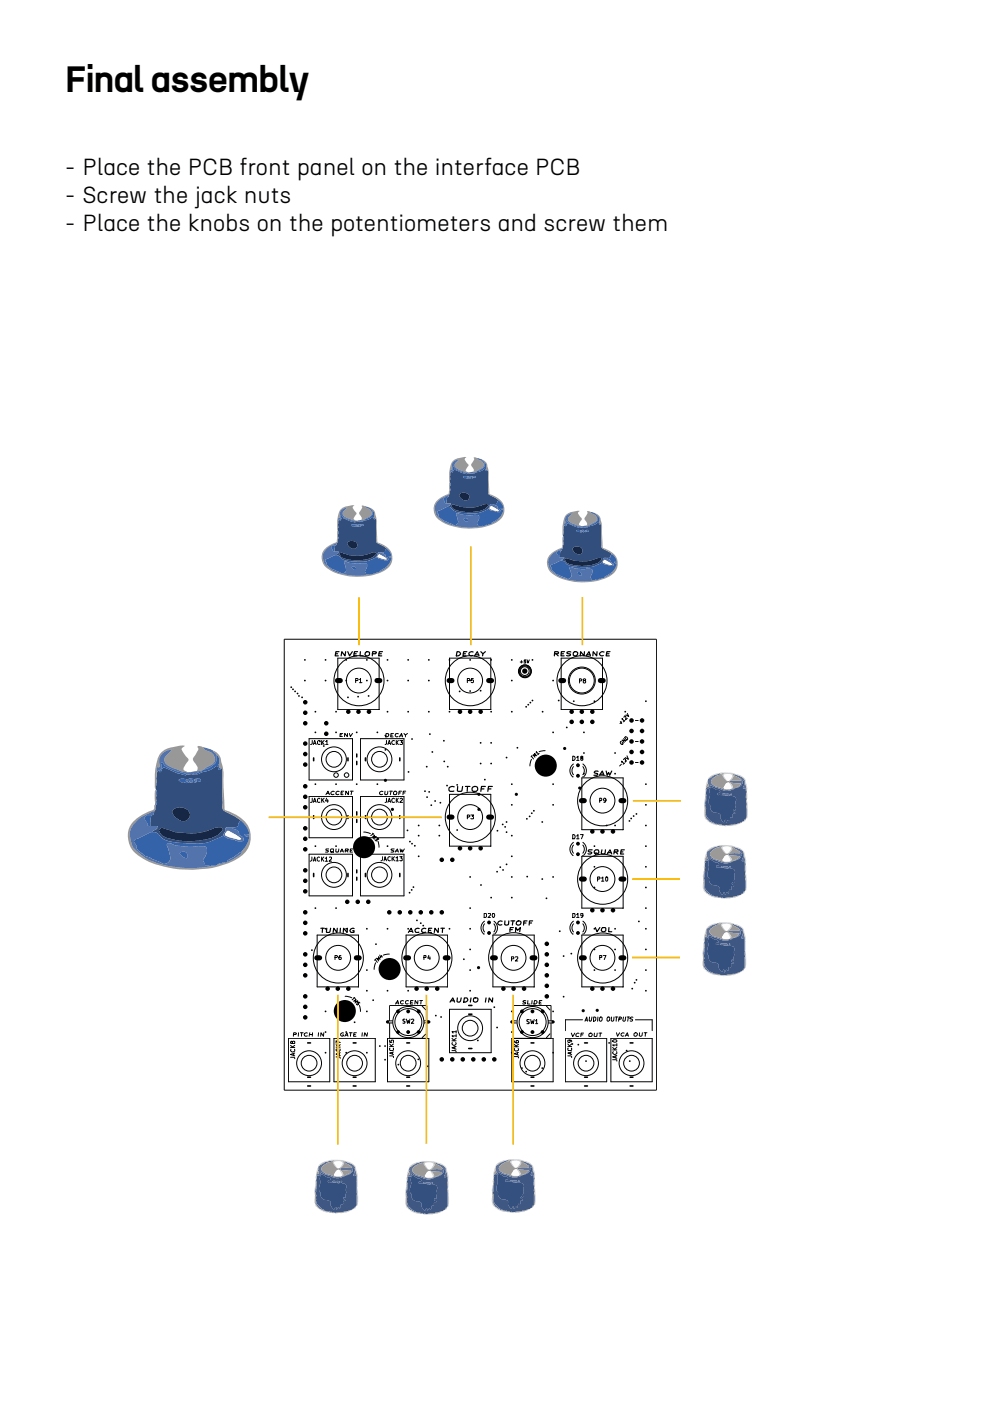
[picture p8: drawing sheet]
<svg xmlns="http://www.w3.org/2000/svg" width="210mm" height="297mm" viewBox="0 0 210 297" stroke-linecap="round" stroke-linejoin="round" font-family="sans-serif">
<defs><g id="words">
<text font-size="7.8" x="13.8" y="19.5">Final assembly</text>
<g font-size="4.9">
<text x="13.8" y="37.1">- Place the PCB front panel on the interface PCB</text>
<text x="13.8" y="43.1">- Screw the jack nuts</text>
<text x="13.8" y="49">- Place the knobs on the potentiometers and screw them</text>
</g>
</g></defs>
<g fill="none" stroke="#000" stroke-width=".21">
<path d="M60.3 135.5h78.9v95.6h-78.9zM71.6 139.5h8.8v11h-8.8zM95.3 139.5h8.8v11h-8.8zM111.6 139.9h-.4l-.1 .3 .3-.1 .1 .4h-.4M111.8 139.9l.1 .7 .3-.7M119 139.5h8.7v11h-8.7zM65.5 156.6h9.2v8.8h-9.2zM66.2 157v.7l-.4 .2M66.4 157.9l.3-.9 .3 .9M66.6 157.7h.3M67.8 157.1l-.2-.1-.3 .2v.5l.3 .2 .2-.1M68.2 157v.9"/>
<path d="M68.4 157.4l.3 .5M68.7 157l-.5 .5M69 157.9h.5M69 157.2l.3-.2v.9M72.1 155.8h.3M72.7 155.5h-.6v.7h.5M73.7 155.5l-.1 .7-.5-.7-.1 .7M74.1 155.5l.2 .7 .4-.7M75.4 144.3h.4l.1-.3-.5-.2v.9M76.2 144.7h.5M76.2 144.1l.2-.3v.9M76.4 156.6h9.3v8.8h-9.3z"/>
<path d="M81.9 155.5l.5 .1 .1 .2-.5 .4h-.2zM81.9 157v.7l-.3 .2M82.2 157.9l.3-.9 .3 .9M82.3 157.7h.5M82.9 155.9h.3M83.4 155.5h-.5l-.1 .7h.6M83.6 157.1a.42 .42 0 0 0-.6 .3 .42 .42 0 0 0 .6 .4M84 157v.9M84.1 157.4l.4 .5M84.5 157l-.5 .5M84.5 155.6a.38 .38 0 0 0-.5 0 .38 .38 0 0 0-.1 .5 .38 .38 0 0 0 .5 .1M84.7 156.2l.4-.7 .3 .7"/>
<path d="M84.8 157h.6l-.3 .4h.2l.1 .3-.3 .2-.3-.1M84.8 156h.5M85.7 155.5l.2 .4 .5-.4M85.9 155.9v.3M99.1 144.3h.4l.1-.3-.5-.2v.9M100.3 143.8h-.3l-.1 .5 .2-.2a.31 .31 0 0 1 .3 .4 .31 .31 0 0 1-.5 .2M110.3 140.4h.5M110.6 140.1l-.1 .5M113.7 159.7v-.3l.5 .5M114.3 159.7l-.3 .3M115.6 159.2l-1.3 .2M122.8 144.4h.4l.2-.3-.6-.2v.9"/>
<path d="M123.8 144.3l-.1-.2 .3-.2 .2 .2-.1 .2-.4 .1 .1 .4 .4-.1-.2-.4M131.5 153l.3 .4M131.7 157.1a.33 .33 0 0 0-.1 .5 .33 .33 0 0 0 .5 .1l-.2-.2M131.8 153l-.3 .4M131.9 152.6v-.3l.4 .6M132.2 156.6l.4 .5-.7-.2 .4 .5M132.3 152.1l.1-.3h.2v.8l.4-.3M132.4 156.4l.2-.2a.4 .4 0 0 1 .4 .3 .4 .4 0 0 1-.1 .4zM132.5 152.8l-.3 .2M133 151.3l.3 .6-.6-.3M134.7 152.8h.6M134.7 157.2h.6"/>
<path d="M65.5 168.9h9.2v8.7h-9.2zM66.2 169.2v.7l-.1 .2h-.3M66.4 170.1l.3-.9 .3 .9M66.6 169.9h.3M67.8 169.4l-.2-.2-.3 .3 .1 .5h.4M68.2 169.2v.9M68.4 169.6l.3 .5M68.7 169.2l-.5 .6M69.1 168.5l.4-.8 .3 .8M69.2 169.2l-.2 .6h.6M69.2 168.3h.6M69.5 169.5v.6"/>
<path d="M69.7 180h-.5l-.1 .2 .5 .2v.1l-.1 .2h-.5M70.9 167.8l-.3-.1-.3 .2a.37 .37 0 0 0-.1 .6 .37 .37 0 0 0 .6-.1M71.3 180v.7h.4l.1-.7M71.9 167.8l-.3-.1-.3 .2a.37 .37 0 0 0 0 .6 .37 .37 0 0 0 .5-.1M72.3 168.1h.4M72.9 167.7h-.5l-.1 .8h.4M73.9 167.7l-.1 .8-.5-.8v.8M74.3 167.7h.6M74.6 167.7l-.2 .8M74.8 180h-.5l-.1 .7h.5M76.4 168.9h9.3v8.7h-9.3zM77.1 176.4l1.4 .3"/>
<path d="M78.9 177.5l.5-.4-.2 .4 .6-.1-.6 .4M79 176.7l.3 .2M79.1 176.8l-.5 .4M79.9 177.6l.4 .3h-.4l.1 .2-.1 .2-.4-.3M80.1 178.4l.3 1.2M81.2 167.8l-.3-.1-.3 .2a.37 .37 0 0 0 0 .6 .37 .37 0 0 0 .5-.1M81.6 167.7v.7l.1 .1 .5-.2v-.6M81.9 169.2v.8l-.3 .1M82.2 170.1l.3-.9 .3 .9M82.3 169.9h.5M82.6 167.7h.6M82.9 167.7l-.1 .8"/>
<path d="M83.5 167.9l.2-.2a.38 .38 0 0 1 .4 .5 .38 .38 0 0 1-.5 .3l-.2-.1zM83.6 180l-.7 .1 .2 .2 .4 .1-.1 .3h-.5M83.6 169.4a.42 .42 0 0 0-.6 .1 .42 .42 0 0 0 .3 .6l.3-.1M84 169.2v.9M84.1 169.6l.4 .5M84.5 169.2l-.5 .6M84.6 168.1h.3M84.8 180l.2 .7 .2-.6 .2 .6 .3-.7M84.8 169.4l.3-.2 .3 .3-.6 .6h.6M85.1 167.7h-.5l-.1 .8M85.5 168.1h.4M86 167.7h-.5l-.1 .8"/>
<path d="M95.3 168.4h8.8v11h-8.8zM99.1 173.2h.4l.1-.3-.5-.1v.8M99.8 172.8h.6l-.3 .3 .3 .1-.1 .4-.5-.1M112.7 160.3l.4 .6M112.7 161l-.3 1.4M112.8 160.2l-.2 .3M113.8 160.2l-.5-.5 .2 .5-.5-.2 .4 .5M121.4 177a.51 .51 0 0 1 .5 .3 .51 .51 0 0 1-.1 .5h-.4zM121.4 160.3a.45 .45 0 0 1 .6 .5 .45 .45 0 0 1-.6 .4zM121.4 164.7h.2M121.6 162.5a1.31 1.31 0 0 0 0 1.8M121.6 179.1a1.31 1.31 0 0 0 0 1.8"/>
<path d="M121.6 161.9a1.74 1.74 0 0 0-.1 2.9M121.6 178.6a1.74 1.74 0 0 0-.1 2.8M122.2 177.8h.6M122.2 161.2h.6M122.2 177.2l.3-.2v.8M122.2 160.5l.3-.2v.9M123.1 177h.6l-.4 .8M123.3 160.7l-.2-.3h.5v.2l-.5 .2v.3l.2 .1 .3-.1v-.3l-.2-.1M123.4 164.9h8.7v11h-8.7zM123.4 164.7h.2M123.5 161.9a1.74 1.74 0 0 1 .2 2.9M123.5 178.6a1.74 1.74 0 0 1 .2 2.8"/>
<path d="M123.5 162.5a1.32 1.32 0 0 1 0 1.8M123.5 179.1a1.31 1.31 0 0 1 0 1.8M127.1 169.8l.5-.2-.2-.4h-.3v.9M128.5 169.6l-.1 .2a.28 .28 0 0 1-.4-.1 .28 .28 0 0 1 0-.4 .28 .28 0 0 1 .4 0l.1 .5-.2 .3h-.3M131.7 162l-.3 .4M131.8 161.7v-.3l.5 .5M132.2 161.1l.1-.3h.3v.8l.3-.3M132.4 161.8l-.3 .2M132.9 160.2l.3 .8-.6-.4M134.7 161.7h.6M65.5 181.1h9.2v8.8h-9.2zM66.1 181.7v.7l-.3 .2"/>
<path d="M66.4 182.6l.3-.9 .2 .9M66.5 182.4h.4M67.2 198.3h8.8v10.9h-8.8zM67.8 181.8l-.3-.1-.3 .2v.5l.3 .2 .3-.1M68.1 181.7v.9M68.3 182.1l.4 .5M68.7 181.7l-.6 .5M69 182.6h.5M69 182l.2-.3v.9M69.8 181.8h.5v.3l-.5 .5h.5M70.1 180.1h.6l-.1 .6-.5-.1zM70.2 180.5l.5 .2"/>
<path d="M72.1 180.7l.4-.7 .3 .7M72.2 180.4h.5M73.2 180.4h.4l.2-.3-.5-.1-.1 .7M73.5 180.4l.3 .3M74.3 180.3h.3M76.4 181.1h9.3v8.8h-9.3zM81.1 181.6v.6l-.3 .3M81.4 182.5l.2-.9 .3 .9M81.5 182.2h.4M82.8 181.7l-.3-.1-.3 .2v.5l.3 .2 .3-.1M83.1 181.6v.9M83.3 182l.3 .5"/>
<path d="M83.6 181.6l-.5 .5M83.8 180.7l.4-.7 .3 .7M83.9 180.4h.5M83.9 182.5h.6M83.9 181.8l.3-.2v.9M84.8 181.6h.5l-.3 .3 .3 .2v.3h-.5M86.1 198.3h8.8v10.9h-8.8zM102.6 198h.1M102.7 193.7h.3l.2 .2v.4l-.3 .2h-.2zM102.8 195.8a1.31 1.31 0 0 0 0 1.8M102.8 195.3a1.74 1.74 0 0 0-.2 2.8M103.5 193.7h.4l.1 .3-.5 .5h.5"/>
<path d="M104.4 193.7h.1a.46 .46 0 0 1 .4 .4 .46 .46 0 0 1-.3 .4l-.2-.3zM104.5 198.3h8.8v10.9h-8.8zM104.6 198h.1M104.7 195.3a1.74 1.74 0 0 1 .1 2.8M104.7 195.8a1.31 1.31 0 0 1 0 1.8M121.4 193.7h.4a.51 .51 0 0 1 .1 .5 .51 .51 0 0 1-.5 .3zM121.4 198h.2M121.4 181.4h.2M121.6 195.8a1.31 1.31 0 0 0 0 1.8M121.6 195.3a1.74 1.74 0 0 0-.1 2.8M122.2 194.5h.6M122.2 193.9l.3-.2v.8"/>
<path d="M123.4 198.3h8.7v10.9h-8.7zM123.4 181.6h8.7v10.9h-8.7zM123.4 198h.2M123.4 181.4h.2M123.5 195.3a1.74 1.74 0 0 1 .2 2.8M123.5 195.8a1.31 1.31 0 0 1 0 1.8M123.6 194l-.1 .2h-.3l-.1-.5h.5v.6l-.4 .2M126.7 186.4l.5-.2-.1-.3h-.4v.9M127.5 186.8h.5M127.5 186.2l.3-.3v.9M128.5 185.9h.3l.1 .2-.2 .7-.3-.2zM62.2 219.3h.5l.2-.2-.6-.1-.1 .7"/>
<path d="M63.3 219l-.1 .7M63.7 219h.6M64 219l-.1 .7M65.2 219a.41 .41 0 0 0-.5 .1 .41 .41 0 0 0-.1 .5l.2 .1 .4-.1M65.6 219.3h.6M65.7 219l-.2 .7M66.3 219l-.1 .7M67.5 219v.7M68.7 219l-.1 .7-.5-.7-.1 .7M71 203h.4l.1-.3-.5-.1v.9M72.3 202.6h-.2a.61 .61 0 0 0-.1 .9l.4-.2v-.2l-.1-.2h-.4l-.1 .2M72.8 219a.37 .37 0 0 0-.5 .1 .37 .37 0 0 0 0 .5 .37 .37 0 0 0 .5 0v-.2h-.1"/>
<path d="M73.1 219.7l.5-.7 .2 .7M73.2 211.2l1.4 .4M73.3 219.5h.4M74.1 219h.6M74.4 219l-.1 .7M75 212.3l.5-.4-.2 .5 .6-.2-.6 .5M75 219.3h.3M75 211.5l.3 .2M75.2 211.5l-.5 .5M75.6 219h-.6v.7h.5M76.2 213.2l.2 1.2M76.3 212.7l-.2-.3-.3 .3 .3 .2-.3 .2-.2-.3"/>
<path d="M76.8 219l-.1 .7M77.9 219l-.1 .7-.5-.7-.1 .7M79.6 203.5l.4 .5M79.7 204.1l-.4 1.4M79.7 203.3l-.3 .3M80.5 202.5l.2 .5 .3-.3M80.6 203.4l-.4-.5 .2 .5-.5-.2 .4 .5M80.8 202.6l.2 .3M82.5 202.3l-1.2 .2M82.6 216.9v3.3M83.3 216.4h-1.1v.5h1.1M83.9 212.9l.4-.8 .2 .8"/>
<path d="M83.9 212.7h.6M85.6 212.2a.38 .38 0 0 0-.5 0 .38 .38 0 0 0-.1 .5 .38 .38 0 0 0 .5 .1M85.9 216.1h-.5v.3l.5 .2v.3h-.5M86.2 216.1l.2 .9 .1-.6 .3 .6 .1-.9M86.6 212.2a.39 .39 0 0 0-.5 0 .39 .39 0 0 0-.1 .5 .39 .39 0 0 0 .5 .1M87.1 212.5h.3M87.2 216.1h.4l.1 .1-.5 .8h.5M87.6 212.1h-.5l-.1 .8h.5M88.6 212.1l-.1 .8-.5-.8v.8M89 212.1h.6M89.3 212.1l-.1 .8M89.5 213.3l.8 .8"/>
<path d="M89.9 203h.4v-.4h-.4v.9M89.9 216.4h1v.5h-1M90.3 219.2l-.8 .8M90.5 216.4v-3.2h-7.9v3.2M90.5 216.9v3.3M90.9 202.6l-.2 .6h.5M91.1 202.9v.6M95.3 214h8.8v9.2h-8.8zM96.7 219.6h-.9l.2 .3M96.7 218.7h-.9l.2 .3M96.7 218.5v.5M96.7 219.3v.6"/>
<path d="M108.4 203.3l.6-.1-.1-.3h-.5v.8M108.9 216.9v3.3M109.3 202.9h.5v.3l-.5 .5h.5M109.6 216.4h-1.1v.5h1.1M111.5 212.2l-.4-.1-.2 .2v.1l.5 .2v.2h-.6M111.9 212.1v.8h.5M112.2 216.2h-.5l.1 .3a.37 .37 0 0 1 .4 .5h-.5M112.5 216.1l.2 .9 .2-.6 .1 .6 .3-.9M112.8 212.1l-.1 .8M113.3 212.1l.6 .2a.53 .53 0 0 1-.7 .6zM113.6 217h.4M113.6 216.4l.2-.3v.9"/>
<path d="M114.3 212.5h.4M114.9 212.1h-.5l-.1 .8h.4M115.9 213.3l.7 .8M116.2 216.4h1.1v.5h-1.1M116.6 219.2l-.7 .8M116.8 216.4v-3.2h-7.9v3.2M116.8 216.9v3.3M121.1 219l.3 .8 .5-.8M122.8 219.1l-.3-.1-.4 .3 .1 .4h.5M123.2 219.4h.4M123.5 216.2h-3.6v2.3M123.7 219h-.5l-.1 .8"/>
<path d="M124 216.5l.4-.9 .1 .9M124.1 216.3h.4M124.9 219.2l.2-.2a.38 .38 0 0 1 .4 .5 .38 .38 0 0 1-.4 .3l-.3-.1zM125 215.6l-.1 .8 .2 .1 .3-.1 .1-.8M125.9 215.6l.4 .2v.6l-.3 .1h-.2zM126 219v.6l.2 .2 .4-.1v-.7M126.8 215.6l-.1 .9M127 219h.6M127.1 215.8l.3-.2 .3 .2v.4l-.3 .3-.3-.1zM127.1 203h.4l.1-.4h-.5v.9M127.3 219l-.1 .8M127.9 202.6h.6l-.4 .9"/>
<path d="M128.9 215.6h.2l.2 .3-.1 .5-.3 .1-.2-.1v-.5zM129.7 215.6l-.1 .8 .1 .1 .4-.1 .1-.8M130.5 215.6h.5M130.7 219l.2 .7 .5-.7M130.7 215.6l-.1 .9M131.2 216.1h.5v-.4l-.4-.1-.1 .9M132.2 215.6l-.2 .8 .2 .1 .4-.1v-.8M132.3 219a.38 .38 0 0 0-.5 0 .38 .38 0 0 0 0 .5 .38 .38 0 0 0 .5 .1M132.6 219.7l.4-.7 .2 .7M132.7 219.5h.5M132.9 215.6h.6M133.2 215.6l-.1 .9"/>
<path d="M134.2 215.7l-.3-.1-.2 .2v.2l.3 .1 .1 .3-.2 .1-.3-.1M134.4 219.2l.3-.2 .5 .2-.1 .3-.3 .2-.4-.1zM134.7 216.2h3.6v2.3M135.6 219l-.1 .6 .3 .1 .3-.1 .1-.6M136.6 219h.6M136.9 219l-.1 .7M61.2 220.2h8.7v9.2h-8.7zM61.6 224.2h.7l.2 .3M61.6 221.6l.5 .5M61.6 222.1h.9M61.7 222.5a.45 .45 0 0 0 .2 .6 .45 .45 0 0 0 .6-.3l-.1-.3M62 221l.2-.3 .3 .1-.1 .5h-.4v-.5h-.3v.5l.3-.2"/>
<path d="M62.3 223.3v.5M62.5 223.3l-.9 .3 .9 .3M62.5 221.6l-.5 .4M70.8 220.2h8.8v9.2h-8.8zM71.3 224.1h.7l.1 .3M71.3 221.5l.5 .5M71.3 222h.8M71.3 222.4v.3l.3 .3 .5-.3v-.3M71.9 223.3v.4M72.1 221l-.8-.3v.5M72.1 223.2l-.8 .3 .8 .3M72.1 221.5l-.5 .4"/>
<path d="M82.2 220.2h8.7v9.2h-8.7zM82.6 223.9h.6l.2 .1v.2M82.6 220.5v.5h.4v-.5h.4v.5M82.6 221.3l.5 .6M82.6 221.9h.8M82.7 222.2l-.1 .4 .2 .1h.5l.1-.1v-.4M83.2 223.1v.4M83.4 223l-.8 .3 .8 .3M83.4 221.3l-.4 .4M95.8 222.7h.8l.1 .3M95.8 220.2l.5 .5M95.8 220.7h.9"/>
<path d="M95.9 221l-.1 .3 .4 .3 .5-.3-.1-.3M96.4 221.9v.5M96.7 221.9l-.9 .3 .9 .3M96.7 220.2l-.5 .3M108.5 220.2h8.8v9.2h-8.8zM109 224h.8l.1 .3M109 220.7l.1 .3 .3 .1 .5-.1v-.3h-.5v.3l.2 .1M109 221.4l.6 .5M109 221.9h.9M109.1 222.3l-.1 .2 .3 .3 .6-.1v-.4M109.7 223.2v.4M109.9 223.1l-.9 .3 .9 .3"/>
<path d="M109.9 221.4l-.5 .4M119.9 220.2h8.7v9.2h-8.7zM120.4 223.9h.6l.2 .1v.2M120.4 221.3l.4 .6M120.4 221.9h.8M120.5 222.2l-.1 .4 .1 .1h.6l.1-.1-.1-.4M120.8 220.5l.1 .3-.1 .2h-.3l-.1-.1 .1-.4h.6l.1 .4M121 223.1v.4M121.2 223l-.8 .3 .8 .3M121.2 221.3l-.4 .4M129.5 220.2h8.8v9.2h-8.8zM129.9 224.7h.8l.1 .3"/>
<path d="M129.9 222.1l.5 .5M129.9 222.6h.9M130 223l-.1 .3 .4 .3 .5-.3-.1-.3M130.1 220.4h.5l.2 .2a.46 .46 0 0 1-.4 .4 .46 .46 0 0 1-.5-.3zM130.6 223.9v.4M130.8 223.8l-.9 .3 .9 .3M130.8 221.6h-.9l.3 .2M130.8 222.1l-.5 .4M130.8 221.3v.5"/>
<circle cx="76.1" cy="144.3" r="2.64"/>
<circle cx="76.1" cy="144.3" r="5.3"/>
<circle cx="99.7" cy="144.3" r="2.64"/>
<circle cx="99.7" cy="144.3" r="5.3"/>
<circle cx="111.3" cy="142.3" r=".93"/>
<circle cx="111.3" cy="142.3" r="1.37"/>
<circle cx="111.3" cy="142.3" r="1.15"/>
<circle cx="111.3" cy="142.3" r="1.3"/>
<circle cx="123.4" cy="144.3" r="2.86"/>
<circle cx="123.4" cy="144.3" r="2.64"/>
<circle cx="123.4" cy="144.3" r="5.3"/>
<circle cx="70.8" cy="161" r="2.64"/>
<circle cx="70.8" cy="173.2" r="2.64"/>
<circle cx="70.8" cy="173.2" r="1.67"/>
<circle cx="70.8" cy="161" r="1.67"/>
<circle cx="71.3" cy="164.3" r=".48"/>
<circle cx="73.5" cy="164.3" r=".48"/>
<circle cx="80.5" cy="161" r="2.64"/>
<circle cx="80.5" cy="173.2" r="2.64"/>
<circle cx="80.5" cy="173.2" r="1.67"/>
<circle cx="80.5" cy="161" r="1.67"/>
<circle cx="99.7" cy="173.2" r="2.64"/>
<circle cx="99.7" cy="173.3" r="5.3"/>
<circle cx="127.7" cy="169.8" r="2.64"/>
<circle cx="127.8" cy="169.8" r="5.3"/>
<circle cx="70.8" cy="185.5" r="2.64"/>
<circle cx="70.8" cy="185.5" r="1.67"/>
<circle cx="80.5" cy="185.5" r="2.64"/>
<circle cx="80.5" cy="185.5" r="1.67"/>
<circle cx="127.7" cy="186.4" r="2.64"/>
<circle cx="127.8" cy="186.4" r="5.3"/>
<circle cx="71.7" cy="203.1" r="2.64"/>
<circle cx="71.7" cy="203.1" r="5.3"/>
<circle cx="86.6" cy="216.7" r="3.3"/>
<circle cx="86.6" cy="216.7" r="2.86"/>
<circle cx="90.5" cy="203.1" r="2.64"/>
<circle cx="90.5" cy="203.1" r="5.3"/>
<circle cx="99.7" cy="218" r="2.64"/>
<circle cx="99.7" cy="218" r="1.67"/>
<circle cx="108.9" cy="203.1" r="2.64"/>
<circle cx="108.9" cy="203.1" r="5.3"/>
<circle cx="112.9" cy="216.7" r="3.3"/>
<circle cx="112.9" cy="216.7" r="2.86"/>
<circle cx="127.7" cy="203.1" r="2.64"/>
<circle cx="127.8" cy="203.1" r="5.3"/>
<circle cx="65.5" cy="225.4" r="2.64"/>
<circle cx="65.5" cy="225.4" r="1.67"/>
<circle cx="75.2" cy="225.4" r="2.64"/>
<circle cx="75.2" cy="225.4" r="1.67"/>
<circle cx="86.5" cy="225.4" r="2.64"/>
<circle cx="86.5" cy="225.4" r="1.67"/>
<circle cx="112.9" cy="225.4" r="2.64"/>
<circle cx="112.9" cy="225.4" r="1.67"/>
<circle cx="124.3" cy="225.4" r="2.64"/>
<circle cx="124.3" cy="225.4" r="1.67"/>
<circle cx="133.9" cy="225.4" r="2.64"/>
<circle cx="133.9" cy="225.4" r="1.67"/>
</g>
<g fill="none" stroke="#000" stroke-width=".25">
<path d="M71.1 138.6h.5M71.9 138.2h-.7l-.1 .9h.6M73.3 138.2l-.2 .9-.6-.9-.2 .9M73.7 138.2l.4 .9 .6-.9M75.1 138.6h.4M75.8 138.2h-.7l-.1 .9h.7M76.4 138.2l-.1 .9h.7M77.5 138.3l.3-.1 .5 .1v.6l-.3 .2-.6-.2zM78.9 138.6h.7l.2-.3-.8-.1-.1 .9M80.3 138.6h.6M81.1 138.2h-.7l-.1 .9h.6M96.9 138.2a.55 .55 0 0 1 .7 .5l-.5 .4h-.4z"/>
<path d="M98.2 138.6h.5M99 138.2h-.7l-.1 .9h.6M100.3 138.2a.49 .49 0 0 0-.8 .1 .49 .49 0 0 0 .4 .8l.3-.1M100.6 139.1l.6-.9 .4 .9M100.8 138.8h.7M101.9 138.2l.5 .4 .5-.4M102.4 138.6l-.1 .5M117.6 138.6h.7l.1-.3-.2-.1h-.6l-.1 .9M117.9 138.6l.4 .5M119 138.6h.5M119.7 138.2h-.7l-.1 .9h.7M121 138.2h-.7l-.1 .3 .7 .2v.2l-.2 .2-.6-.1"/>
<path d="M121.6 138.3l.3-.1 .5 .1v.6l-.3 .2-.6-.2zM123.9 138.2l-.1 .9-.7-.9-.1 .9M124.3 139.1l.6-.9 .3 .9M124.4 138.8h.7M126.6 138.2l-.1 .9-.7-.9-.1 .9M128.1 138.2h-.1a.6 .6 0 0 0-.9 .5l.2 .3h.6M128.6 138.6h.5M129.3 138.2h-.6l-.2 .9h.7M96.3 166.8h-.7l-.4 .4v.4l.2 .2 .8-.1M97 166.7v.9l.1 .2h.7l.1-.2 .2-.9M98.7 166.7h.9M99.1 166.7l-.1 1.1"/>
<path d="M100.2 166.9l.2-.1a.59 .59 0 0 1 .9 .3v.4l-.3 .3h-.7l-.2-.3zM102 167.3h.6M102.9 166.7h-.8l-.2 1.1M103.5 167.3h.6M104.4 166.7h-.8l-.2 1.1M126.8 163.6l-.5-.1-.3 .2 .1 .2 .6 .1v.2l-.1 .2h-.7M127.1 164.4l.6-.9 .4 .9M127.3 164.1h.6M128.5 163.5l.2 .9 .3-.6 .3 .6 .4-.9M68 196.8h.8M68.4 196.8l-.1 .9M69.3 196.8v.9h.5l.2-.2 .1-.7"/>
<path d="M71.5 196.8l-.1 .9-.6-.9-.2 .9M72.2 196.8l-.1 .9M73.7 196.8l-.1 .9-.8-.9v.9M75.1 196.9a.53 .53 0 0 0-.7 .1 .53 .53 0 0 0 0 .7h.6l.1-.4h-.3M86.6 197.7l.6-.9 .3 .9M86.8 197.5h.7M88.9 196.9a.53 .53 0 0 0-.8 0 .53 .53 0 0 0 .1 .8l.6-.1M90.3 196.9a.53 .53 0 0 0-.7 .1 .53 .53 0 0 0 0 .7l.6-.1M90.9 197.3h.4M91.6 196.8h-.7l-.1 .9h.7M93 196.8l-.1 .9-.7-.9-.1 .9M93.5 196.8h.7"/>
<path d="M93.9 196.8l-.1 .9M106.5 195.3a.6 .6 0 0 0-.7 0 .6 .6 0 0 0-.2 .6l.4 .2h.4M107.1 195.2l-.1 .8 .2 .1 .6-.1 .1-.8M108.1 197.1h.5M108.3 195.2h.8M108.8 195.2l-.2 .9M108.8 196.7h-.6l-.1 .8M109.3 197.5l.1-.8 .3 .6 .6-.6-.1 .8M111 195.7h.5M111.7 195.2h-.6l-.1 .9M112.3 195.7h.4M112.9 195.2h-.6l-.1 .9"/>
<path d="M125.5 180.2h-.6l-.2 .1 .1 .3 .7 .2-.2 .2h-.6M126 180.5l.3-.3h.5l.2 .3a.5 .5 0 0 1-.5 .6 .5 .5 0 0 1-.5-.6zM126.2 196.7l.4 .8 .6-.8M126.2 180.8h.3l.5 .3M127.6 196.8l.2-.1h.5l.1 .1v.6l-.3 .1-.5-.1zM127.6 180.2l-.1 .6 .3 .3 .4-.1 .2-.8M128.7 181.1l.6-.9 .4 .9M128.9 180.8h.7M129.1 196.7l-.1 .8h.7M130.2 180.6h.7l.1-.3v-.1h-.7l-.1 .9M130.5 180.6l.5 .5M131.6 180.6h.5"/>
<path d="M132.4 180.2h-.7l-.1 .9h.6M95.4 212.5l.6-.9 .4 .9M95.6 212.2h.7M97 211.6l-.1 .7 .2 .2h.3l.2-.3 .2-.6M98.5 211.6h.5l.2 .4a.76 .76 0 0 1-.9 .5zM99.9 211.6l-.2 .9M100.5 211.7h.8a.56 .56 0 0 1-.1 .5 .56 .56 0 0 1-.5 .3l-.3-.2zM103.1 211.6l-.2 .9M104.5 211.6l-.1 .9-.7-.9-.1 .9"/>
<circle cx="110" cy="195.7" r=".49"/>
</g>
<g fill="#000">
<path d="M64.6 139.7l.2 .2-.1 .2-.2-.2zM68.9 139.7l.3 .2-.1 .2-.3-.2zM73.3 139.7l.3 .2-.1 .2-.3-.2zM77.7 139.7l.3 .2-.1 .2-.3-.2zM82.1 139.7l.2 .2v.2l-.3-.2zM86.5 139.7l.2 .2-.1 .2-.2-.2zM90.8 139.7l.3 .2-.1 .2-.3-.2zM95.2 139.7l.3 .2-.1 .2-.3-.2zM99.6 139.7l.3 .2-.1 .2-.3-.2zM104 139.7l.3 .2-.1 .2-.3-.2zM108.4 139.7l.3 .2-.1 .2-.3-.2zM112.8 139.7l.3 .2-.1 .2-.3-.2z"/>
<path d="M61.7 145.5l.2 .2-.1 .2-.2-.2zM62 146l.3 .1-.1 .2-.3-.2zM62.5 146.4l.3 .2-.1 .2-.3-.2zM63 146.9l.3 .1-.1 .2-.3-.2zM63.3 147.4l.3 .2-.1 .1-.3-.1zM64 147.7l.2 .2-.1 .1-.2-.1zM64.6 144.1l.2 .2-.1 .2-.2-.2zM66.8 150.7l.3 .2-.1 .2-.3-.2zM66.8 155.1l.3 .2-.1 .1-.3-.1zM67.7 157l.3 .2-.1 .2-.2-.2zM68.1 157.6l.3 .1-.1 .2-.3-.2zM68.6 158l.2 .2-.1 .1-.2-.1z"/>
<path d="M68.9 144.1l.3 .2-.1 .2-.3-.2zM71.2 155.1l.2 .2-.1 .1-.2-.1zM71.2 150.7l.2 .2-.1 .2-.2-.2zM73.3 144.1l.3 .2-.1 .2-.3-.2zM73.7 147.7l.3 .2-.1 .1-.3-.1zM75.5 155.1l.3 .2-.1 .1-.3-.1zM75.8 147.5l.3 .2-.1 .2-.3-.2zM77.7 144.1l.3 .2-.1 .2-.3-.2zM78.1 147.4l.2 .2-.1 .1-.2-.1zM79.9 155.1l.3 .2-.1 .1-.3-.1zM81.6 155.8l.3 .1-.1 .2-.3-.2zM81.6 158.8l.3 .2-.1 .2-.3-.2z"/>
<path d="M82.1 144.1l.2 .2v.2l-.3-.2zM82.1 150.7l.2 .2v.2l-.3-.2zM86.5 144.1l.2 .2-.1 .2-.2-.2zM86.5 150.7l.2 .2-.1 .2-.2-.2zM87.3 156.5l.2 .2-.1 .2-.2-.2zM90.8 144.1l.3 .2-.1 .2-.3-.2zM90.8 150.7l.3 .2-.1 .2-.3-.2zM91.1 155.5l.2 .1-.1 .2-.2-.2zM91.6 159.3l.3 .1-.1 .2-.3-.2zM94 156.9l.3 .2-.1 .1-.3-.1zM95.2 150.7l.3 .2-.1 .2-.3-.2zM97.4 146.4l.2 .2-.1 .2-.2-.2z"/>
<path d="M99.6 144.1l.3 .2-.1 .2-.3-.2zM99.6 146.4l.3 .1-.1 .2-.3-.2zM101.8 146.3l.3 .1-.1 .2-.3-.2zM101.8 157.3l.3 .2-.1 .2-.3-.2zM104 157.3l.3 .2-.1 .2-.3-.2zM104 150.7l.3 .2-.1 .2-.3-.2zM108.4 144.1l.3 .2-.1 .2-.3-.2zM108.4 150.7l.3 .2-.1 .2-.3-.2zM109.6 158.4l.3 .1-.1 .2-.3-.2zM111.5 149.7l.2 .2-.1 .1-.2-.1zM111.9 149.2l.3 .2-.1 .2-.3-.2zM112.4 148.8l.2 .2-.1 .1-.2-.1z"/>
<path d="M112.8 148.4l.3 .1-.1 .2-.3-.2zM115 150.7l.2 .2-.1 .2-.2-.2zM117.2 144.1l.3 .2-.1 .2-.3-.2zM117.2 155.1l.3 .2-.1 .1-.3-.1zM118.4 148.4l.2 .1v.2l-.3-.2zM119.5 158.4h.5v.5h-.5zM120.1 154.1l.3 .1-.1 .2-.3-.2zM121.6 148.5l.2 .2-.1 .1-.2-.1zM123.7 155.1l.3 .2-.1 .1-.3-.1zM123.7 159.5l.3 .2-.1 .1-.3-.1zM125.9 148.5l.3 .2-.1 .1-.3-.1zM130.3 159.5l.3 .2-.1 .1-.3-.1z"/>
<path d="M132.5 150.7l.2 .2v.2l-.3-.2zM136.9 148.5l.2 .2-.1 .1-.2-.1zM66.8 166.1l.3 .2-.1 .1-.3-.1zM66.8 179.2l.3 .2-.1 .2-.3-.2zM71.2 179.2l.2 .2-.1 .2-.2-.2zM71.2 166.1l.2 .2-.1 .1-.2-.1zM75.5 166.1l.3 .2-.1 .1-.3-.1zM79.9 166.1l.3 .2-.1 .1-.3-.1zM81.5 165.2h.4v.5h-.4zM82.1 179.2l.2 .2v.2l-.3-.2zM83 171.4h.4v.5h-.4zM86.3 175.9l.3 .2-.1 .1-.3-.1z"/>
<path d="M86.5 163.5l.3 .2-.1 .1-.3-.1zM86.8 178.3l.3 .1-.1 .2-.3-.2zM87.3 178.7l.2 .2-.1 .1-.2-.1zM87.9 179.2l.2 .1-.1 .2-.2-.2zM88.7 174.9l.3 .1-.1 .2-.3-.2zM88.7 177l.3 .2-.1 .1-.3-.1zM90 167.6l.3 .1-.1 .2-.3-.2zM90.4 162.4l.3 .2-.1 .1-.3-.1zM90.5 168.8l.2 .2-.1 .2-.2-.2zM90.9 167.7l.3 .2-.1 .2-.3-.2zM91.4 170.6l.2 .1-.1 .2-.2-.2zM92.2 169.7l.2 .1-.1 .2-.2-.2z"/>
<path d="M93.1 177l.2 .2-.1 .1-.2-.1zM93.1 174.9l.2 .1-.1 .2-.2-.2zM93.3 170l.3 .2-.1 .2-.3-.2zM94.1 161.3l.3 .1-.1 .2-.3-.2zM94.7 166.4l.3 .2-.1 .1-.3-.1zM94.8 162.4l.3 .2-.1 .1-.3-.1zM96.8 166.2l.3 .2-.1 .2-.3-.2zM96.8 175.8l.3 .2-.1 .2-.3-.2zM101.3 168.2h.5v.5h-.5zM101.3 171.4h.5v.5h-.5zM101.8 161.7l.3 .2-.1 .1-.3-.1zM102.7 165.1l.3 .2-.1 .2-.3-.2z"/>
<path d="M104 161.7l.3 .2-.1 .1-.3-.1zM105.4 176l.3 .1-.1 .2-.3-.2zM106.5 174.6l.3 .2-.1 .2-.3-.2zM107 175.2l.3 .1-.1 .2-.3-.2zM107.3 160.5l.3 .1-.1 .2-.3-.2zM107.3 174.1l.3 .2-.1 .1-.3-.1zM107.3 176.3l.3 .1-.1 .2-.3-.2zM108.4 166.1l.3 .2-.1 .1-.3-.1zM108.4 170.5l.3 .1-.1 .2-.3-.2zM108.4 177l.3 .2-.1 .1-.3-.1zM109.2 168.2h.5v.5h-.5zM111.6 173.4l.3 .2-.1 .2-.3-.2z"/>
<path d="M112.2 172.9l.3 .2-.1 .2-.3-.2zM112.7 172.3l.2 .1-.1 .2-.2-.2zM113.1 171.7l.3 .2-.1 .2-.3-.2zM114.9 174.1l.3 .2-.1 .1-.3-.1zM117.2 166.1l.3 .2-.1 .1-.3-.1zM117.2 170.5l.3 .1-.1 .2-.3-.2zM122.7 166.8h.4v.5h-.4zM123.7 163.9l.3 .1-.1 .2-.3-.2zM125.9 179.2l.3 .2-.1 .2-.3-.2zM128.5 174.9l.3 .1-.1 .2-.3-.2zM130.3 163.9l.3 .1-.1 .2-.3-.2zM130.3 174.9l.3 .1-.1 .2-.3-.2z"/>
<path d="M133.4 173.9l.2 .2-.1 .1-.2-.1zM133.7 173.4l.3 .1-.1 .2-.3-.2zM134.3 172.9l.2 .1-.1 .2-.2-.2zM134.9 172.4l.2 .2-.1 .1-.2-.1zM136.9 179.2l.2 .2-.1 .2-.2-.2zM136.9 174.9l.2 .1-.1 .2-.2-.2zM136.9 170.5l.2 .1-.1 .2-.2-.2zM136.9 166.1l.2 .2-.1 .1-.2-.1zM66.8 192.4l.3 .1-.1 .2-.3-.2zM68.9 196.8l.3 .1-.1 .2-.3-.2zM71.2 192.4l.2 .1-.1 .2-.2-.2zM73.3 196.8l.3 .1-.1 .2-.3-.2z"/>
<path d="M77.7 196.8l.3 .1-.1 .2-.3-.2zM82.1 196.8l.2 .1v.2l-.3-.2zM86.5 196.8l.2 .1-.1 .2-.2-.2zM86.7 189.1l.3 .2-.1 .1-.2-.1zM87.2 188.5l.3 .2-.1 .1-.3-.1zM87.6 187.9l.2 .2-.1 .2-.2-.2zM88.3 195l.3 .1-.1 .2-.3-.2zM88.7 181.4l.3 .2-.1 .1-.3-.1zM89.1 195.6l.3 .1-.1 .2-.3-.2zM89.6 196.1l.3 .2-.1 .1-.3-.1zM95.2 196.8l.3 .1-.1 .2-.3-.2zM99.6 196.8l.3 .1-.1 .2-.3-.2z"/>
<path d="M99.6 185.8l.3 .1-.1 .2-.3-.2zM99.6 192.4l.3 .1-.1 .2-.3-.2zM101.9 187.5l.3 .1-.1 .2-.3-.2zM104 190.1l.3 .2-.1 .2-.3-.2zM105.3 184.7l.3 .1-.1 .2-.3-.2zM106 183.7l.3 .2-.1 .1-.3-.1zM106.6 184.3l.2 .1-.1 .2-.2-.2zM107.3 183.1l.3 .2-.1 .1-.3-.1zM108.4 190.1l.3 .2-.1 .2-.3-.2zM108.4 185.8l.3 .1-.1 .2-.3-.2zM108.4 181.4l.3 .2-.1 .1-.3-.1zM111.7 185.7l.3 .2-.1 .1-.3-.1z"/>
<path d="M114.9 186.2l.3 .2-.1 .1-.3-.1zM115.8 190.3l.2 .2v.1l-.3-.1zM117.2 185.8l.3 .1-.1 .2-.3-.2zM118.6 197.3l.3 .1-.1 .2-.3-.2zM125.9 196.8l.3 .1-.1 .2-.3-.2zM125.9 183.6l.3 .2-.1 .1-.3-.1zM125.9 188l.3 .2-.1 .1-.3-.1zM130.3 196.8l.3 .1-.1 .2-.3-.2zM135.4 195.2l.2 .2-.1 .1-.2-.1zM136.9 183.6l.2 .2-.1 .1-.2-.1zM136.9 188l.2 .2-.1 .1-.2-.1zM136.9 192.4l.2 .1-.1 .2-.2-.2z"/>
<path d="M136.9 196.8l.2 .1-.1 .2-.2-.2zM66 201.3l.3 .1-.1 .2-.3-.2zM68.9 214.3l.3 .1-.1 .2-.3-.2zM68.9 218.7l.3 .1-.1 .2-.3-.2zM73.3 218.7l.3 .1-.1 .2-.3-.2zM75.1 216.6l.3 .1-.1 .2-.3-.2zM77.7 205.5l.3 .2-.1 .1-.3-.1zM77.7 209.9l.3 .2-.1 .1-.3-.1zM77.7 214.3l.3 .1-.1 .2-.3-.2zM79 211.9l.3 .2-.1 .1-.3-.1zM79.6 200l.3 .2-.1 .1-.3-.1zM82.1 209.9l.2 .2v.1l-.3-.1z"/>
<path d="M81.9 216.4h.5v.5h-.5zM86.5 209.9l.2 .2-.1 .1-.2-.1zM90.7 216.4h.5v.5h-.5zM92.3 215.2l.3 .1-.1 .2-.3-.2zM93.4 215.5l.3 .1-.1 .2-.3-.2zM98.3 203.2l.2 .2-.1 .1-.2-.1zM99.6 205.5l.3 .2-.1 .1-.3-.1zM99.6 209.9l.3 .2-.1 .1-.3-.1zM99.6 201.1l.3 .2-.1 .2-.3-.2zM101.2 204.9h.5v.5h-.5zM104.7 213.4l.3 .1-.1 .2-.3-.2zM105.3 217.7l.3 .2-.1 .1-.3-.1z"/>
<path d="M108.4 214.3l.3 .1-.1 .2-.3-.2zM108.4 218.7l.3 .1-.1 .2-.3-.2zM108.3 216.4h.4v.5h-.4zM117.2 214.3l.3 .1-.1 .2-.3-.2zM117 216.4h.5v.5h-.5zM119.4 211.2l.3 .1-.1 .2-.3-.2zM119.4 202.5l.3 .2-.1 .2-.3-.2zM121 202l.3 .2-.1 .2-.3-.2zM123.4 214h.5v.5h-.5zM125.9 205.5l.3 .2-.1 .1-.3-.1zM125.9 201.1l.3 .2-.1 .2-.3-.2zM126.4 214h.5v.5h-.5z"/>
<path d="M130.3 205.5l.3 .2-.1 .1-.3-.1zM130.3 201.1l.3 .2-.1 .2-.3-.2zM133.5 215.8l.3 .1-.1 .2-.3-.2zM134 209.4l.2 .2-.1 .2-.2-.2zM134.5 208.2l.3 .1-.1 .2-.3-.2zM134.9 207.6l.2 .2-.1 .1-.2-.1zM136.9 201.1l.2 .2-.1 .2-.2-.2zM136.9 205.5l.2 .2-.1 .1-.2-.1zM136.9 209.9l.2 .2-.1 .1-.2-.1zM68.9 223l.3 .2-.1 .2-.3-.2zM73.3 223l.3 .2-.1 .2-.3-.2zM77.7 223l.3 .2-.1 .2-.3-.2z"/>
<path d="M80.4 221.6l.3 .2-.1 .1-.3-.1zM81.6 221.6l.2 .2-.1 .1-.2-.1zM81.6 224.5l.2 .2-.1 .1-.2-.1zM84.4 225.6l.2 .1v.2l-.3-.2zM88.6 224.4l.3 .2-.1 .2-.3-.2zM90.5 225.9l.3 .2-.1 .2-.3-.2zM101.2 220.4l.3 .2-.1 .2-.3-.2zM108.4 223l.3 .2-.1 .2-.3-.2zM110.6 226.3l.3 .2-.1 .1-.3-.1zM111.5 227l.2 .2-.1 .2-.2-.2zM114.9 226.3l.3 .2-.1 .1-.3-.1zM117.2 223l.3 .2-.1 .2-.3-.2z"/>
<path d="M121.3 221.2l.2 .1-.1 .2-.2-.2zM122.5 221.3l.3 .2-.1 .2-.3-.2zM124.2 224.8l.2 .2-.1 .1-.2-.1zM129.1 221l.2 .1-.1 .2-.2-.2zM132.8 222.6l.2 .1v.2l-.3-.2zM133.4 224.8l.3 .2-.1 .1-.3-.1z"/>
<circle cx="64.7" cy="157.7" r=".48"/>
<circle cx="64.7" cy="153.3" r=".48"/>
<circle cx="64.7" cy="159.9" r=".48"/>
<circle cx="64.7" cy="148.9" r=".48"/>
<circle cx="64.7" cy="151.1" r=".48"/>
<circle cx="69.2" cy="153.3" r=".48"/>
<circle cx="69.2" cy="155.6" r=".48"/>
<circle cx="73.8" cy="150.9" r=".48"/>
<circle cx="76" cy="150.9" r=".48"/>
<circle cx="78.2" cy="150.9" r=".48"/>
<circle cx="97.5" cy="150.9" r=".48"/>
<circle cx="99.7" cy="150.9" r=".48"/>
<circle cx="101.9" cy="150.9" r=".48"/>
<circle cx="111.3" cy="142.3" r=".56"/>
<circle cx="121.2" cy="153" r=".48"/>
<circle cx="121.2" cy="150.9" r=".48"/>
<circle cx="123.4" cy="153" r=".48"/>
<circle cx="123.4" cy="150.9" r=".48"/>
<circle cx="125.6" cy="153" r=".48"/>
<circle cx="125.6" cy="150.9" r=".48"/>
<circle cx="133.9" cy="152.8" r=".48"/>
<circle cx="133.9" cy="155" r=".48"/>
<circle cx="133.9" cy="157.2" r=".48"/>
<circle cx="133.9" cy="159.4" r=".48"/>
<circle cx="136.1" cy="152.8" r=".48"/>
<circle cx="136.1" cy="155" r=".48"/>
<circle cx="136.1" cy="157.2" r=".48"/>
<circle cx="136.1" cy="159.4" r=".48"/>
<circle cx="64.7" cy="166.7" r=".48"/>
<circle cx="64.7" cy="177.8" r=".48"/>
<circle cx="64.7" cy="171.2" r=".48"/>
<circle cx="64.7" cy="168.9" r=".48"/>
<circle cx="64.7" cy="175.6" r=".48"/>
<circle cx="64.7" cy="162.1" r=".48"/>
<circle cx="77.2" cy="179.6" r="2.34"/>
<circle cx="97.5" cy="179.8" r=".48"/>
<circle cx="99.7" cy="179.8" r=".48"/>
<circle cx="101.9" cy="179.8" r=".48"/>
<circle cx="115.7" cy="162.3" r="2.34"/>
<circle cx="122.5" cy="164.5" r=".41"/>
<circle cx="122.5" cy="162.3" r=".41"/>
<circle cx="122.5" cy="178.9" r=".41"/>
<circle cx="125.6" cy="176.3" r=".48"/>
<circle cx="127.7" cy="176.3" r=".48"/>
<circle cx="130" cy="176.3" r=".48"/>
<circle cx="133.9" cy="161.7" r=".48"/>
<circle cx="136.1" cy="161.7" r=".48"/>
<circle cx="64.7" cy="180.1" r=".48"/>
<circle cx="64.7" cy="197.9" r=".48"/>
<circle cx="64.7" cy="184.5" r=".48"/>
<circle cx="64.7" cy="186.7" r=".48"/>
<circle cx="64.7" cy="195.7" r=".48"/>
<circle cx="64.7" cy="193.4" r=".48"/>
<circle cx="64.7" cy="189" r=".48"/>
<circle cx="73.6" cy="191.2" r=".48"/>
<circle cx="75.9" cy="191.2" r=".48"/>
<circle cx="78.1" cy="191.2" r=".48"/>
<circle cx="82.5" cy="193.4" r=".48"/>
<circle cx="84.8" cy="193.4" r=".48"/>
<circle cx="87" cy="193.4" r=".48"/>
<circle cx="89.2" cy="193.4" r=".48"/>
<circle cx="91.4" cy="193.4" r=".48"/>
<circle cx="93.7" cy="182.3" r=".48"/>
<circle cx="93.7" cy="193.4" r=".48"/>
<circle cx="95.9" cy="182.3" r=".48"/>
<circle cx="103.7" cy="195.6" r=".41"/>
<circle cx="103.7" cy="197.8" r=".41"/>
<circle cx="122.5" cy="195.6" r=".41"/>
<circle cx="122.5" cy="181.1" r=".41"/>
<circle cx="122.5" cy="197.8" r=".41"/>
<circle cx="125.6" cy="193" r=".48"/>
<circle cx="127.7" cy="193" r=".48"/>
<circle cx="130" cy="193" r=".48"/>
<circle cx="64.7" cy="211.2" r=".48"/>
<circle cx="64.7" cy="215.7" r=".48"/>
<circle cx="64.7" cy="213.5" r=".48"/>
<circle cx="64.7" cy="206.8" r=".48"/>
<circle cx="64.7" cy="204.6" r=".48"/>
<circle cx="64.7" cy="202.3" r=".48"/>
<circle cx="69.5" cy="209.6" r=".48"/>
<circle cx="71.6" cy="209.6" r=".48"/>
<circle cx="73.1" cy="214.4" r="2.34"/>
<circle cx="73.8" cy="209.6" r=".48"/>
<circle cx="82.6" cy="205.5" r="2.34"/>
<circle cx="84.4" cy="218.8" r=".41"/>
<circle cx="84.4" cy="214.4" r=".41"/>
<circle cx="86.5" cy="218.8" r=".41"/>
<circle cx="86.5" cy="214.4" r=".41"/>
<circle cx="88.3" cy="209.6" r=".48"/>
<circle cx="88.8" cy="218.8" r=".41"/>
<circle cx="88.8" cy="214.4" r=".41"/>
<circle cx="90.5" cy="209.6" r=".48"/>
<circle cx="92.7" cy="209.6" r=".48"/>
<circle cx="106.7" cy="209.6" r=".48"/>
<circle cx="108.9" cy="209.6" r=".48"/>
<circle cx="110.7" cy="218.8" r=".41"/>
<circle cx="110.7" cy="214.4" r=".41"/>
<circle cx="111.1" cy="209.6" r=".48"/>
<circle cx="112.9" cy="218.8" r=".41"/>
<circle cx="112.9" cy="214.4" r=".41"/>
<circle cx="115" cy="218.8" r=".41"/>
<circle cx="115" cy="214.4" r=".41"/>
<circle cx="115.9" cy="211.2" r=".48"/>
<circle cx="115.9" cy="209" r=".48"/>
<circle cx="115.9" cy="206.8" r=".48"/>
<circle cx="115.9" cy="204.6" r=".48"/>
<circle cx="115.9" cy="202.3" r=".48"/>
<circle cx="115.9" cy="200.1" r=".48"/>
<circle cx="125.6" cy="209.6" r=".48"/>
<circle cx="127.7" cy="209.6" r=".48"/>
<circle cx="130" cy="209.6" r=".48"/>
<circle cx="93.7" cy="224.6" r=".48"/>
<circle cx="95.9" cy="224.6" r=".48"/>
<circle cx="98.1" cy="224.6" r=".48"/>
<circle cx="100.3" cy="224.6" r=".48"/>
<circle cx="102.6" cy="224.6" r=".48"/>
<circle cx="104.8" cy="224.6" r=".48"/>
</g>
<g fill="none" stroke="#000" stroke-width=".34">
<path d="M75.6 159.9v.6M66.5 160.7v.6M66.5 172.9v.6M73.8 160.7v.6M73.8 172.9v.6M75.6 161.4v.7M75.6 172.1v.7M75.6 173.8v.6M77.5 160.7v.6M77.5 172.9v.6M84.8 160.7v.6M84.8 172.9v.6"/>
<path d="M66.5 185.2v.7M73.8 185.2v.7M75.6 184.4v.6M75.6 186v.6M77.5 185.2v.7M84.8 185.2v.7M99.4 213.2h.7M99.4 215h.7M65.2 228.4h.6M65.2 230.2h.6M65.2 221.1h.6M74.9 228.4h.6"/>
<path d="M74.9 230.2h.6M74.9 221.1h.6M86.2 228.4h.6M86.2 230.2h.6M86.2 221.1h.6M99.4 222.3h.7M112.6 228.4h.6M112.6 230.2h.6M112.6 221.1h.6M124 228.4h.5M124 230.2h.5M124 221.1h.5"/>
<path d="M133.6 228.4h.6M133.6 230.2h.6M133.6 221.1h.6"/>
</g>
<g fill="none" stroke="#000" stroke-width="1.1">
<path d="M71.5 144.3h.6M79.9 144.3h.6M95.2 144.3h.6M103.6 144.3h.6M118.9 144.3h.6M127.3 144.3h.6M95.2 173.2h.6M103.6 173.2h.6M123.3 169.8h.6M131.7 169.8h.6M123.3 186.4h.6M131.7 186.4h.6"/>
<path d="M67.2 203.1h.6M75.6 203.1h.6M86 203.1h.6M94.4 203.1h.6M104.4 203.1h.6M112.8 203.1h.6M123.3 203.1h.6M131.7 203.1h.6"/>
</g>
<path d="M99.8 115.8v21M76.1 126.6v10.2M123.5 126.6v10.2M57 173.3h36.7M134.2 169.8h10.2M134 186.4h10.2M71.6 210.9v31.8M90.4 210.9v31.6M108.8 210.9v31.8M134 203h10.2" fill="none" stroke="#ffbc00" stroke-width=".35"/>
<path d="M154.9 168.3v.2h.2v-.2zM150.7 166.9l-.3 .7a2.94 2.94 0 0 1-.1 2.1v.9l.3 .3a1.24 1.24 0 0 0 1.5 1.5 .63 .63 0 0 1 .6 .5 1.36 1.36 0 0 0 .7 1.4l.4-.5 .2 .6a.48 .48 0 0 1 .5-.5l.2 .2 .2-.8h.4l.1-.7 .5-.2-.5-.5 .2-.2 .1 .2 .2-.2 .2-2.2a.93 .93 0 0 0-1.1-.8h-.3l-.2-.4h-.2h-1.1l-.1 .3h-.9v-.4l.5-.2-.1-.3zM149.7 167.1a.67 .67 0 0 0 1-.5l1 .3a6.4 6.4 0 0 0 2.9 .7l1.3-.5a1.69 1.69 0 0 0 1.6-1.5l.1-.1a1.17 1.17 0 0 1-.1 1.5l.2 .2h.4v.4l.2 5.9-.3 .1a2.19 2.19 0 0 1-1.7 1.1l-2.7 .4-.2-.2-.3 .1-.1-.2h-.5l-.1-.1h-.8l-.1-.2a2.59 2.59 0 0 1-1.8-3.2l-.2-.6 .2-.2 .1-1.8-.2-.7 .2-.5z" fill="#3f5883"/>
<g fill="#627396">
<path d="M155.7 164.1l.3 .2a2.2 2.2 0 0 1 2.1 2.1l.3 1.5v1.7l-.3-.4v-2h-.4l-.2-.2a1.17 1.17 0 0 0 .1-1.5l-.1 .1a1.51 1.51 0 0 1-1.5 1.5l.8-.5 .3-.4-2.2-.3-.2-.2a3.9 3.9 0 0 1 2.4-.2v-.3l-1.3-.8z"/>
<path d="M150.1 165.2a4.5 4.5 0 0 1 2.7-1.2h.3l-.1 .2a3.1 3.1 0 0 0-2.2 1.3 1.84 1.84 0 0 0 1.8 1.5 3 3 0 0 0 3.1 .1h.2a2.9 2.9 0 0 1-3.5 .1l-1.6-.7-.5 .6h-.5v-.2a.57 .57 0 0 0 .3-1z"/>
</g>
<g fill="#cad1df">
<path d="M152.6 164l.5-.2a6.1 6.1 0 0 1 2.8 .3h-.6a.92 .92 0 0 1 .1 1 .92 .92 0 0 1-.9 .5l.7-1.1a1.27 1.27 0 0 0-1.7-.2l.4 .8 .4 .5a1.64 1.64 0 0 1-1.1-1.4l.3-.2z"/>
<path d="M155.9 164.1a2.3 2.3 0 0 1 2.4 2.2l.2 .7-.2 .7-.2-1.3a2.29 2.29 0 0 0-2.2-2.2z"/>
</g>
<path d="M149.6 172.4a3.3 3.3 0 0 0 1.9 2.1l.1 .2a2.44 2.44 0 0 1-2.1-1.8z" fill="#627396"/>
<g fill="#cad1df">
<path d="M158.3 169.6a8.2 8.2 0 0 1 .1 3.9l-.2-.1 .2-1z"/>
<path d="M150.2 164.9l1.2-.8 1.1-.1-1.3 .4-1.1 .8z"/>
</g>
<path d="M149.3 170.6l.2 .1 .2 2.7a1.17 1.17 0 0 1-.3-1.2z" fill="#9b9a9a"/>
<path d="M150.3 174.2l1.7 .7a2.36 2.36 0 0 1-1.7-.7z" fill="#cad1df"/>
<g fill="#9b9a9a">
<path d="M154.1 175l2.1-.3-.6 .3z"/>
<path d="M150 166.1a.45 .45 0 0 1 .3 .5 .45 .45 0 0 1-.5 .3l-.1 .2v-.5z"/>
</g>
<g fill="#cad1df">
<path d="M149.5 169.1l-.2 1.5v-.3z"/>
<path d="M150.1 165.3l-.1 .8-.3 .8v-.6z"/>
<path d="M158.4 167.9l.1 .7-.2 .9z"/>
<path d="M149.4 171.9v1.1l-.2-.6z"/>
<path d="M149.4 173.2l.5 .7-.5-.4z"/>
<path d="M149.6 168l-.1 .8v-.5z"/>
</g>
<path d="M152.4 174.8l.7 .2h-.5z" fill="#9b9a9a"/>
<g fill="#cad1df">
<path d="M149.7 167.1v.7a.49 .49 0 0 1 0-.7z"/>
<path d="M155.6 175l.8-.3a.51 .51 0 0 1-.8 .3z"/>
</g>
<path d="M149.7 168.4v.8l-.1 .1z" fill="#9b9a9a"/>
<g fill="#cad1df">
<path d="M153.6 175.1h.6l-.4 .1z"/>
<path d="M150 173.9l.3 .3h-.3z"/>
</g>
<path d="M156.4 174.7l.5-.2-.3 .2z" fill="#9b9a9a"/>
<path d="M157.9 173.8h.2l-.1 .2-.3 .1z" fill="#cad1df"/>
<g fill="#627396">
<path d="M157.9 173.7l.2-.1v.2h-.2z"/>
<path d="M152.2 174.8l.2-.1 .1 .1-.3 .1z"/>
</g>
<path d="M154.8 175.1l.3-.1-.2 .2z" fill="#cad1df"/>
<path d="M153.2 175h.4z" fill="#9b9a9a"/>
<path d="M156.9 174.5l.2-.1v.2z" fill="#cad1df"/>
<g fill="#9b9a9a">
<path d="M157.4 174.1h.2l-.2 .2z"/>
<path d="M149.8 173.6l.2 .3z"/>
<path d="M152 174.8l.2 .1h-.2z"/>
<path d="M149.6 167.8h.1v.2z"/>
</g>
<g fill="#cad1df">
<path d="M149.3 171.6l.1-.1v.2z"/>
<path d="M156.6 174.7l.1-.1z"/>
<path d="M153.1 175l.2 .1z"/>
</g>
<path d="M150.7 166.9l1.9 .8 .1 .3-.5 .2v.4h1.3l.7 .2a1.8 1.8 0 0 1 1.8 .5l-.1 2.4-.2 .2-.1-.2-.2 .2 .5 .5-.5 .2-.1 .7h-.4l-.2 .8-.2-.2a.48 .48 0 0 0-.5 .5l-.2-.6-.4 .5-.1-.1a1.53 1.53 0 0 1-.6-1.5l-.6-.3a1.24 1.24 0 0 1-1.5-1.5 1.88 1.88 0 0 1-.1-2.2l-.1-1.1z" fill="#33507e"/>
<path d="M150.9 165.3l1-.8 1.1-.3 .2-.3 .3 .1-.3 .2a1.32 1.32 0 0 0 1.3 1.4 1.02 1.02 0 0 0 .8-1.5h.4l.1 .3 1.3 .8 .1 .3h-.3a3.7 3.7 0 0 0-2.2 .2l.2 .2 2.2 .3-.3 .4-.8 .5-1 .2 .3-.2a.9 .9 0 0 0-.7-1.1 .9 .9 0 0 0-1.1 .8l-.1 .2 .3 .3h1.1a2.52 2.52 0 0 1-2.2-.3 1.84 1.84 0 0 1-1.8-1.5z" fill="#9b9a9a"/>
<g fill="#627396">
<path d="M153.2 168.3h1.3l.2 .4-1.5-.1h-.1z"/>
<path d="M158.2 171.2l.2 1.2-.2 1z"/>
<path d="M149.6 169.3l.1-.1v.3v1l-.2 .2z"/>
<path d="M158.3 170v.9l-.1-.6z"/>
<path d="M154.9 168.3h.2v.2h-.2z"/>
<path d="M149.5 171.1l.2 .4-.1 .1z"/>
</g>
<path d="M149.7 167.3v.3z" fill="#9b9a9a"/>
<path d="M151.7 174.7l.3-.1v.2z" fill="#627396"/>
<path d="M151.6 174.7l.3 .1z" fill="#9b9a9a"/>
<g fill="#627396">
<path d="M155.8 174.7h.1l-.2 .1z"/>
<path d="M149.6 172l.1 .2h-.1z"/>
<path d="M152.9 174.8l.1 .1z"/>
<path d="M149.7 168.6v.1z"/>
</g>
<path d="M153.9 166.2l.4-.3a1.07 1.07 0 0 1 .7 1.4 1.92 1.92 0 0 1-1.6-.3z" fill="#fdfdfd"/>
<g fill="#9b9a9a">
<path d="M150.6 164.7l.3-.1-.4 .3z"/>
<path d="M150.1 165.6v.3z"/>
<path d="M151.2 164.4h.1l-.2 .1z"/>
</g>
<path d="M153.5 164.3l.8-.2a.72 .72 0 0 1 .9 .4l-.7 1.1a1.64 1.64 0 0 1-1-1.3z" fill="#fdfdfd"/>
<g fill="#3f5883">
<path d="M154.1 168.7l.1-.1 .1 .1z"/>
<path d="M153.5 168.6h.3z"/>
</g>
<path d="M154.6 166l.6 .5 .1 .6h-.2z" fill="#cad1df"/>
<path d="M154.7 183.7v.2h.2v-.2zM150.4 182.3l-.2 .7a2.94 2.94 0 0 1-.2 2.1l.1 .8 .3 .3a1.24 1.24 0 0 0 1.5 1.5 .63 .63 0 0 1 .6 .6 1.36 1.36 0 0 0 .7 1.4l.3-.5 .3 .6a.48 .48 0 0 1 .5-.5l.1 .2 .2-.8h.5v-.7l.5-.2-.5-.5 .2-.3 .2 .2 .2-.1 .1-2.2a.93 .93 0 0 0-1.1-.8h-.3l-.1-.4-.3-.1h-1l-.1 .3-.9 .1-.1-.4 .5-.2-.1-.4zM149.4 182.5a.67 .67 0 0 0 1-.6l1 .4a6.4 6.4 0 0 0 3 .7l1.2-.5a1.69 1.69 0 0 0 1.7-1.6h.1a1.17 1.17 0 0 1-.1 1.5l.2 .2 .4-.1v.5l.1 5.9-.3 .1a2.19 2.19 0 0 1-1.7 1.1l-3.1 .3a.42 .42 0 0 0-.7-.2v-.2h-.7a3.1 3.1 0 0 1-2.1-2.8l.1-.4-.2-.7 .1-.3 .2-1.8-.2-.6 .2-.6z" fill="#3f5883"/>
<g fill="#627396">
<path d="M155.4 179.5l.4 .1a2.2 2.2 0 0 1 2.1 2.2l.2 1.5v1.7l-.2-.5v-2l-.4 .1-.2-.2a1.17 1.17 0 0 0 .1-1.5h-.1a1.51 1.51 0 0 1-1.5 1.6l.8-.6 .2-.4-2.1-.2-.2-.2a3.9 3.9 0 0 1 2.3-.2v-.3l-1.2-.8z"/>
<path d="M149.9 180.6a4.5 4.5 0 0 1 2.6-1.2h.3l-.1 .1a3.1 3.1 0 0 0-2.2 1.4 1.84 1.84 0 0 0 1.8 1.5 3 3 0 0 0 3.2 0l.1 .1a2.9 2.9 0 0 1-3.4 0l-1.7-.6-.4 .6-.5-.1v-.1a.57 .57 0 0 0 .2-1z"/>
</g>
<g fill="#cad1df">
<path d="M152.4 179.3l.4-.2a6.1 6.1 0 0 1 2.9 .4h-.6a.92 .92 0 0 1 0 1 .92 .92 0 0 1-.8 .4l.7-1a1.27 1.27 0 0 0-1.8-.2l.4 .8 .5 .5a1.64 1.64 0 0 1-1.1-1.4l.3-.2z"/>
<path d="M155.7 179.5a2.3 2.3 0 0 1 2.4 2.2l.1 .7-.1 .7-.2-1.3a2.29 2.29 0 0 0-2.2-2.2z"/>
</g>
<path d="M149.3 187.8a3.3 3.3 0 0 0 2 2.1v.1a2.44 2.44 0 0 1-2-1.8z" fill="#627396"/>
<g fill="#cad1df">
<path d="M158 185a8.2 8.2 0 0 1 .2 3.8h-.2l.1-1z"/>
<path d="M150 180.3l1.2-.8 1-.1-1.3 .4-1 .8z"/>
</g>
<path d="M149.1 186l.2 .1 .1 2.7a1.17 1.17 0 0 1-.3-1.3z" fill="#9b9a9a"/>
<path d="M150.1 189.6l1.7 .7a2.36 2.36 0 0 1-1.7-.7z" fill="#cad1df"/>
<g fill="#9b9a9a">
<path d="M153.9 190.4l2.1-.3-.8 .3z"/>
<path d="M149.8 181.5a.45 .45 0 0 1 .2 .5 .45 .45 0 0 1-.4 .3l-.1 .2v-.5z"/>
</g>
<g fill="#cad1df">
<path d="M149.3 184.5l-.2 1.5-.1-.4z"/>
<path d="M149.9 180.6l-.1 .9-.4 .8 .1-.7z"/>
<path d="M158.1 183.3l.1 .7-.1 .9z"/>
<path d="M149.1 187.3l.1 1.1-.2-.7z"/>
<path d="M149.2 188.5l.4 .7-.4-.4z"/>
<path d="M149.4 183.4l-.1 .8-.1-.6z"/>
</g>
<path d="M152.2 190.2l.7 .2h-.6z" fill="#9b9a9a"/>
<g fill="#cad1df">
<path d="M149.4 182.5v.7a.49 .49 0 0 1 0-.7z"/>
<path d="M155.4 190.3l.7-.2a.51 .51 0 0 1-.7 .2z"/>
</g>
<path d="M149.4 183.7l.1 .9h-.2z" fill="#9b9a9a"/>
<g fill="#cad1df">
<path d="M153.3 190.4l.6 .1-.4 .1z"/>
<path d="M149.8 189.3l.3 .3-.3-.1z"/>
</g>
<path d="M156.1 190l.6-.2-.4 .3z" fill="#9b9a9a"/>
<path d="M157.6 189.2h.2v.2l-.3 .1z" fill="#cad1df"/>
<g fill="#627396">
<path d="M157.6 189.1l.3-.1-.1 .2h-.2z"/>
<path d="M151.9 190.1l.3-.1v.2h-.2z"/>
</g>
<path d="M154.6 190.4h.3l-.2 .1z" fill="#cad1df"/>
<path d="M153 190.4h.3z" fill="#9b9a9a"/>
<path d="M156.7 189.8h.2l-.1 .2z" fill="#cad1df"/>
<g fill="#9b9a9a">
<path d="M157.2 189.5h.1l-.2 .2z"/>
<path d="M149.6 189l.2 .2z"/>
<path d="M151.8 190.1l.2 .1-.2 .1z"/>
<path d="M149.4 183.2h.1l-.1 .2z"/>
</g>
<g fill="#cad1df">
<path d="M149.1 186.9h.1l-.1 .1z"/>
<path d="M156.3 190.1l.2-.1z"/>
<path d="M152.9 190.4l.1 .1z"/>
</g>
<path d="M150.4 182.3l1.9 .7 .1 .4-.5 .2 .1 .4h1.3l.6 .1a1.8 1.8 0 0 1 1.9 .5l-.1 2.5-.2 .1-.2-.2-.2 .3 .5 .5-.5 .2v.7h-.5l-.2 .8-.1-.2a.48 .48 0 0 0-.5 .5l-.3-.6-.3 .5-.2-.1a1.53 1.53 0 0 1-.5-1.5l-.6-.4a1.24 1.24 0 0 1-1.5-1.5 1.88 1.88 0 0 1-.1-2.1l-.1-1.1z" fill="#33507e"/>
<path d="M150.7 180.6l.9-.7 1.1-.4 .3-.2 .3 .1-.3 .2a1.64 1.64 0 0 0 1.1 1.4 1.04 1.04 0 0 0 1-1.5h.3l.2 .3 1.2 .8 .1 .2-.2 .1a3.7 3.7 0 0 0-2.2 .2l.2 .2 2.1 .2-.2 .4-.8 .6-1 .1 .3-.2a.9 .9 0 0 0-.8-1.1 .9 .9 0 0 0-1 .8l-.1 .3 .3 .2 1.1 .1a2.52 2.52 0 0 1-2.3-.3 1.84 1.84 0 0 1-1.8-1.5z" fill="#9b9a9a"/>
<g fill="#627396">
<path d="M153 183.6l1.3 .1 .1 .4-1.4-.1-.1-.1z"/>
<path d="M158 186.6l.1 1.2-.1 1z"/>
<path d="M149.3 184.6h.2v.3l-.1 .9-.1 .3z"/>
<path d="M158 185.4v.9l-.1-.6z"/>
<path d="M154.7 183.7h.2v.2h-.2z"/>
<path d="M149.3 186.5l.2 .3-.2 .2z"/>
</g>
<path d="M149.5 182.7v.3z" fill="#9b9a9a"/>
<path d="M151.5 190h.2l.1 .2z" fill="#627396"/>
<path d="M151.3 190.1l.3 .1z" fill="#9b9a9a"/>
<g fill="#627396">
<path d="M155.5 190l.2 .1-.3 .1z"/>
<path d="M149.4 187.4l.1 .1-.2 .1z"/>
<path d="M152.6 190.2l.2 .1z"/>
<path d="M149.5 183.9v.2z"/>
</g>
<path d="M153.7 181.5l.3-.2a1.07 1.07 0 0 1 .8 1.3 1.92 1.92 0 0 1-1.6-.2z" fill="#fdfdfd"/>
<g fill="#9b9a9a">
<path d="M150.4 180.1l.3-.1-.4 .3z"/>
<path d="M149.8 181v.3z"/>
<path d="M150.9 179.8h.1l-.2 .1z"/>
</g>
<path d="M153.2 179.7l.9-.2a.72 .72 0 0 1 .9 .4l-.7 1-.2 .1-.5-.5z" fill="#fdfdfd"/>
<g fill="#3f5883">
<path d="M153.8 184.1l.2-.1 .1 .1z"/>
<path d="M153.3 184h.2z"/>
</g>
<path d="M154.4 181.3l.6 .6 .1 .5-.2 .1z" fill="#cad1df"/>
<path d="M154.6 200.1v.2h.2v-.2zM150.3 198.7l-.2 .7a2.94 2.94 0 0 1-.2 2.1l.1 .8 .3 .3a1.24 1.24 0 0 0 1.5 1.5 .63 .63 0 0 1 .6 .6 1.36 1.36 0 0 0 .7 1.4l.4-.5 .2 .6a.48 .48 0 0 1 .5-.6l.1 .3 .2-.8h.5v-.7l.5-.2-.4-.5 .1-.3 .2 .2 .2-.2 .1-2.1a.93 .93 0 0 0-1.1-.8h-.3l-.1-.4-.3-.1h-1l-.1 .3-.9 .1-.1-.4 .5-.2-.1-.4zM149.3 198.8l.1 .1a.67 .67 0 0 0 .9-.6l1 .4a6.4 6.4 0 0 0 3 .7l1.2-.5a1.69 1.69 0 0 0 1.7-1.6h.1a1.17 1.17 0 0 1-.1 1.5l.2 .2 .4-.1v.5l.1 5.9-.3 .1a2.19 2.19 0 0 1-1.7 1.1l-3.1 .3a.42 .42 0 0 0-.7-.2v-.2h-.7a3.1 3.1 0 0 1-2.1-2.8l.1-.4-.2-.8 .1-.2 .2-1.8-.2-.6 .2-.6z" fill="#3f5883"/>
<g fill="#627396">
<path d="M155.3 195.9l.4 .1a2.2 2.2 0 0 1 2.1 2.1l.2 1.6v1.7l-.2-.5v-2l-.4 .1-.2-.2a1.17 1.17 0 0 0 .1-1.5h-.1a1.5 1.5 0 0 1-1.5 1.5l.8-.5 .2-.4-2.1-.2-.2-.2a3.9 3.9 0 0 1 2.3-.2v-.3l-1.2-.8z"/>
<path d="M149.8 197a4.5 4.5 0 0 1 2.6-1.2h.3l-.1 .1a3.1 3.1 0 0 0-2.2 1.4 1.84 1.84 0 0 0 1.9 1.5 3 3 0 0 0 3.1 0l.1 .1a2.9 2.9 0 0 1-3.4 0l-1.7-.6-.4 .6-.5-.1v-.1a.57 .57 0 0 0 .2-1z"/>
</g>
<g fill="#cad1df">
<path d="M152.3 195.7l.4-.2a6.1 6.1 0 0 1 2.9 .4h-.6a.92 .92 0 0 1 0 1 .92 .92 0 0 1-.8 .4l.7-1a1.27 1.27 0 0 0-1.8-.2l.4 .8 .5 .5a1.64 1.64 0 0 1-1.1-1.4l.3-.3z"/>
<path d="M155.6 195.9a2.3 2.3 0 0 1 2.4 2.2l.1 .7-.1 .7-.2-1.4a2.29 2.29 0 0 0-2.2-2.1z"/>
</g>
<path d="M149.2 204.2a3.3 3.3 0 0 0 2 2.1v.1a2.44 2.44 0 0 1-2-1.8z" fill="#627396"/>
<g fill="#cad1df">
<path d="M157.9 201.4a8.2 8.2 0 0 1 .2 3.8h-.2l.1-1z"/>
<path d="M149.9 196.7l1.2-.8 1-.1-1.3 .4-1 .8z"/>
</g>
<path d="M149 202.4h.2l.1 2.8a1.17 1.17 0 0 1-.3-1.3z" fill="#9b9a9a"/>
<path d="M150 206l1.7 .7a2.36 2.36 0 0 1-1.7-.7z" fill="#cad1df"/>
<g fill="#9b9a9a">
<path d="M153.8 206.8l2.1-.3-.8 .2z"/>
<path d="M149.7 197.8a.45 .45 0 0 1 .2 .6 .45 .45 0 0 1-.4 .3l-.1 .2v-.5z"/>
</g>
<g fill="#cad1df">
<path d="M149.2 200.9l-.2 1.5-.1-.4z"/>
<path d="M149.8 197l-.1 .8-.4 .9 .1-.7z"/>
<path d="M158 199.7l.1 .7-.1 .9z"/>
<path d="M149 203.6l.1 1.2-.2-.7z"/>
<path d="M149.1 204.9l.4 .7-.4-.4z"/>
<path d="M149.3 199.8l-.1 .8-.1-.6z"/>
</g>
<path d="M152.1 206.6l.7 .2h-.6z" fill="#9b9a9a"/>
<g fill="#cad1df">
<path d="M149.3 198.8v.8a.49 .49 0 0 1 0-.8z"/>
<path d="M155.3 206.7l.7-.2a.51 .51 0 0 1-.7 .2z"/>
</g>
<path d="M149.3 200.1l.1 .9h-.2z" fill="#9b9a9a"/>
<g fill="#cad1df">
<path d="M153.2 206.8l.6 .1-.4 .1z"/>
<path d="M149.7 205.7l.3 .3-.3-.1z"/>
</g>
<path d="M156 206.4l.6-.2-.4 .3z" fill="#9b9a9a"/>
<path d="M157.5 205.6h.2v.2l-.3 .1z" fill="#cad1df"/>
<g fill="#627396">
<path d="M157.5 205.5l.3-.1-.1 .2h-.2z"/>
<path d="M151.8 206.5l.3-.1v.2h-.2z"/>
</g>
<path d="M154.5 206.8h.3l-.2 .1z" fill="#cad1df"/>
<path d="M152.9 206.8h.3z" fill="#9b9a9a"/>
<path d="M156.6 206.2h.2l-.1 .1z" fill="#cad1df"/>
<g fill="#9b9a9a">
<path d="M157.1 205.9h.2l-.3 .2z"/>
<path d="M149.5 205.4l.2 .2z"/>
<path d="M151.7 206.5l.2 .1-.2 .1z"/>
<path d="M149.3 199.6h.1l-.1 .2z"/>
</g>
<g fill="#cad1df">
<path d="M149 203.3h.1l-.1 .1z"/>
<path d="M156.2 206.5l.2-.1z"/>
<path d="M152.8 206.8l.1 .1z"/>
</g>
<path d="M150.3 198.7l1.9 .7 .1 .4-.5 .2 .1 .4h1.3l.6 .1a1.8 1.8 0 0 1 1.9 .5l-.1 2.4-.2 .2-.2-.2-.1 .3 .4 .5-.5 .2v.7h-.5l-.2 .8-.1-.3a.48 .48 0 0 0-.5 .6l-.2-.6-.4 .5-.2-.1a1.53 1.53 0 0 1-.5-1.5l-.6-.4a1.24 1.24 0 0 1-1.5-1.5 1.88 1.88 0 0 1-.1-2.1l-.1-1.1z" fill="#33507e"/>
<path d="M150.6 197l.9-.7 1.1-.4 .3-.2h.3l-.3 .3a1.64 1.64 0 0 0 1.1 1.4 1.04 1.04 0 0 0 1-1.5h.3l.2 .3 1.2 .8 .1 .2-.2 .1a3.7 3.7 0 0 0-2.2 .2l.2 .2 2.1 .2-.2 .4-.8 .5-1 .2 .3-.2a.9 .9 0 0 0-.8-1.1 .9 .9 0 0 0-1 .8l-.1 .2 .3 .3 1.1 .1a2.52 2.52 0 0 1-2.2-.3 1.84 1.84 0 0 1-1.9-1.5z" fill="#9b9a9a"/>
<g fill="#627396">
<path d="M152.9 200l1.3 .1 .1 .4-1.4-.1-.1-.1z"/>
<path d="M157.9 202.9l.1 1.3-.1 1z"/>
<path d="M149.2 201h.2v.3l-.1 .9-.1 .2z"/>
<path d="M157.9 201.8v.9l-.1-.6z"/>
<path d="M154.6 200.1h.2v.2h-.2z"/>
<path d="M149.2 202.9l.2 .3-.2 .2z"/>
</g>
<path d="M149.4 199.1v.3z" fill="#9b9a9a"/>
<path d="M151.4 206.4h.2l.1 .2z" fill="#627396"/>
<path d="M151.2 206.5l.3 .1z" fill="#9b9a9a"/>
<g fill="#627396">
<path d="M155.4 206.4l.2 .1-.3 .1z"/>
<path d="M149.3 203.8l.1 .1-.2 .1z"/>
<path d="M152.5 206.6l.2 .1z"/>
<path d="M149.4 200.3v.2z"/>
</g>
<path d="M153.6 197.9l.3-.2a1.07 1.07 0 0 1 .8 1.3 1.92 1.92 0 0 1-1.6-.3z" fill="#fdfdfd"/>
<g fill="#9b9a9a">
<path d="M150.3 196.5l.3-.2-.4 .4z"/>
<path d="M149.7 197.4v.3z"/>
<path d="M150.8 196.2h.2l-.3 .1z"/>
</g>
<path d="M153.1 196.1l.9-.2a.72 .72 0 0 1 .9 .4l-.7 1-.2 .1-.5-.5z" fill="#fdfdfd"/>
<g fill="#3f5883">
<path d="M153.7 200.5l.2-.1 .1 .1z"/>
<path d="M153.2 200.4h.2z"/>
</g>
<path d="M154.3 197.7l.6 .6 .1 .5-.2 .1z" fill="#cad1df"/>
<path d="M109.9 250.3v.2h.2v-.2zM105.7 248.9l-.3 .7a2.94 2.94 0 0 1-.1 2.1v.8l.3 .3a1.24 1.24 0 0 0 1.5 1.5 .63 .63 0 0 1 .6 .6 1.36 1.36 0 0 0 .7 1.4l.4-.5 .2 .6a.48 .48 0 0 1 .5-.5l.2 .2 .2-.8h.4l.1-.7 .5-.2-.5-.5 .2-.3 .1 .2 .2-.1 .2-2.2a.93 .93 0 0 0-1.1-.8h-.3l-.2-.4h-.2l-1.1-.1-.1 .3-.9 .1v-.4l.5-.2-.1-.4zM104.7 249.1a.67 .67 0 0 0 1-.6l1 .4a6.4 6.4 0 0 0 2.9 .7l1.3-.5a1.69 1.69 0 0 0 1.6-1.6h.1a1.17 1.17 0 0 1-.1 1.5l.2 .2 .4-.1v.5l.2 5.9-.3 .1a2.19 2.19 0 0 1-1.7 1.1l-3.2 .3a.42 .42 0 0 0-.6-.2l-.1-.1-.7-.1a3.1 3.1 0 0 1-2.1-2.8l.1-.4-.2-.7 .2-.2 .1-1.8-.2-.7 .2-.6z" fill="#3f5883"/>
<g fill="#627396">
<path d="M110.7 246.1l.3 .1a2.2 2.2 0 0 1 2.1 2.2l.3 1.5v1.7l-.3-.5v-2l-.4 .1-.2-.2a1.17 1.17 0 0 0 .1-1.5h-.1a1.5 1.5 0 0 1-1.5 1.6l.8-.6 .3-.4-2.2-.2-.2-.2a3.9 3.9 0 0 1 2.4-.2v-.3l-1.3-.8z"/>
<path d="M105.1 247.2a4.5 4.5 0 0 1 2.7-1.2h.3l-.1 .2a3.1 3.1 0 0 0-2.2 1.3 1.84 1.84 0 0 0 1.8 1.5 3 3 0 0 0 3.1 0l.2 .1a2.9 2.9 0 0 1-3.5 .1l-1.6-.7-.5 .6h-.5v-.2a.57 .57 0 0 0 .3-1z"/>
</g>
<g fill="#cad1df">
<path d="M107.6 245.9l.5-.1a6.1 6.1 0 0 1 2.8 .3h-.5a.92 .92 0 0 1 0 1 .92 .92 0 0 1-.9 .4l.7-1a1.27 1.27 0 0 0-1.7-.2l.4 .8 .4 .5a1.64 1.64 0 0 1-1.1-1.4l.3-.2z"/>
<path d="M110.9 246.1a2.3 2.3 0 0 1 2.4 2.2l.2 .7-.2 .7-.2-1.3a2.29 2.29 0 0 0-2.2-2.2z"/>
</g>
<path d="M104.6 254.4a3.3 3.3 0 0 0 1.9 2.1l.1 .2a2.44 2.44 0 0 1-2.1-1.9z" fill="#627396"/>
<g fill="#cad1df">
<path d="M113.3 251.6a8.2 8.2 0 0 1 .1 3.9l-.2-.1 .2-1z"/>
<path d="M105.2 246.9l1.2-.8 1.1-.1-1.3 .4-1.1 .8z"/>
</g>
<path d="M104.3 252.6l.2 .1 .2 2.7a1.17 1.17 0 0 1-.3-1.3z" fill="#9b9a9a"/>
<path d="M105.3 256.2l1.8 .7a2.36 2.36 0 0 1-1.8-.7z" fill="#cad1df"/>
<g fill="#9b9a9a">
<path d="M109.1 257l2.1-.3-.6 .2z"/>
<path d="M105.1 248.1a.45 .45 0 0 1 .2 .5 .45 .45 0 0 1-.5 .3l-.1 .2 .1-.5z"/>
</g>
<g fill="#cad1df">
<path d="M104.5 251.1l-.2 1.5v-.3z"/>
<path d="M105.1 247.2v.9l-.4 .8v-.6z"/>
<path d="M113.4 249.9l.1 .7-.1 .9z"/>
<path d="M104.4 253.9v1.1l-.2-.6z"/>
<path d="M104.4 255.1l.5 .7-.5-.4z"/>
<path d="M104.6 250l-.1 .8v-.6z"/>
</g>
<path d="M107.4 256.8l.7 .2h-.5z" fill="#9b9a9a"/>
<g fill="#cad1df">
<path d="M104.7 249.1v.7a.49 .49 0 0 1 0-.7z"/>
<path d="M110.6 256.9l.8-.2a.51 .51 0 0 1-.8 .2z"/>
</g>
<path d="M104.7 250.3v.9h-.1z" fill="#9b9a9a"/>
<g fill="#cad1df">
<path d="M108.6 257.1h.6l-.4 .1z"/>
<path d="M105 255.9l.3 .3-.3-.1z"/>
</g>
<path d="M111.4 256.7l.5-.2-.3 .2z" fill="#9b9a9a"/>
<path d="M112.9 255.8h.2l-.1 .2-.3 .1z" fill="#cad1df"/>
<g fill="#627396">
<path d="M112.9 255.7l.2-.1v.2h-.2z"/>
<path d="M107.2 256.7h.2l.1 .1-.3 .1z"/>
</g>
<path d="M109.8 257h.3l-.2 .2z" fill="#cad1df"/>
<path d="M108.2 257h.4z" fill="#9b9a9a"/>
<path d="M111.9 256.5l.3-.1-.1 .2z" fill="#cad1df"/>
<g fill="#9b9a9a">
<path d="M112.4 256.1h.2l-.2 .2z"/>
<path d="M104.8 255.6l.2 .2z"/>
<path d="M107 256.7l.2 .2h-.1z"/>
<path d="M104.6 249.8h.1v.2z"/>
</g>
<g fill="#cad1df">
<path d="M104.3 253.5h.1v.1z"/>
<path d="M111.6 256.7l.1-.1z"/>
<path d="M108.1 257l.2 .1z"/>
</g>
<path d="M105.7 248.9l1.9 .7 .1 .4-.5 .2v.4h1.4l.6 .1a1.8 1.8 0 0 1 1.8 .5l-.1 2.5-.2 .1-.1-.2-.2 .3 .5 .5-.5 .2-.1 .7h-.4l-.2 .8-.2-.2a.48 .48 0 0 0-.5 .5l-.2-.6-.4 .5-.1-.1a1.53 1.53 0 0 1-.6-1.5l-.6-.4a1.24 1.24 0 0 1-1.5-1.5 1.88 1.88 0 0 1-.1-2.1l-.1-1.1z" fill="#33507e"/>
<path d="M105.9 247.3l1-.8 1.1-.3 .2-.3 .3 .1-.3 .2a1.32 1.32 0 0 0 1.3 1.3 1.02 1.02 0 0 0 .9-1.4h.3l.1 .3 1.3 .8 .1 .2-.3 .1a3.7 3.7 0 0 0-2.2 .2l.2 .2 2.2 .2-.3 .4-.8 .6-1 .1 .3-.2a.9 .9 0 0 0-.7-1 .9 .9 0 0 0-1.1 .7l-.1 .3 .3 .2 1.1 .1a2.52 2.52 0 0 1-2.2-.3 1.84 1.84 0 0 1-1.8-1.5z" fill="#9b9a9a"/>
<g fill="#627396">
<path d="M108.2 250.2l1.3 .1 .2 .4-1.4-.1-.2-.1z"/>
<path d="M113.2 253.2l.2 1.2-.2 1z"/>
<path d="M104.6 251.2h.1v.3v1l-.2 .2z"/>
<path d="M113.3 252v.9l-.1-.6z"/>
<path d="M109.9 250.3h.2v.2h-.2z"/>
<path d="M104.5 253.1l.2 .3-.1 .2z"/>
</g>
<path d="M104.7 249.3v.3z" fill="#9b9a9a"/>
<path d="M106.7 256.6h.3v.2z" fill="#627396"/>
<path d="M106.6 256.7l.3 .1z" fill="#9b9a9a"/>
<g fill="#627396">
<path d="M110.8 256.6l.1 .1-.2 .1z"/>
<path d="M104.6 254l.1 .1-.1 .1z"/>
<path d="M107.9 256.8l.1 .1z"/>
<path d="M104.7 250.6v.1z"/>
</g>
<path d="M108.9 248.1l.4-.2a1.07 1.07 0 0 1 .7 1.3 1.92 1.92 0 0 1-1.6-.2z" fill="#fdfdfd"/>
<g fill="#9b9a9a">
<path d="M105.6 246.7l.3-.1-.4 .3z"/>
<path d="M105.1 247.6v.3z"/>
<path d="M106.2 246.4h.1l-.2 .1z"/>
</g>
<path d="M108.5 246.3l.8-.2a.72 .72 0 0 1 .9 .4l-.7 1a1.63 1.63 0 0 1-1-1.2z" fill="#fdfdfd"/>
<g fill="#3f5883">
<path d="M109.1 250.7l.1-.1 .1 .1z"/>
<path d="M108.6 250.6h.2z"/>
</g>
<path d="M109.6 248l.6 .5 .1 .5-.2 .1z" fill="#cad1df"/>
<path d="M72.3 250.4v.2h.2v-.2zM68.1 249l-.3 .7a2.94 2.94 0 0 1-.2 2.1l.1 .9 .3 .3a1.24 1.24 0 0 0 1.5 1.5 .63 .63 0 0 1 .6 .5 1.36 1.36 0 0 0 .7 1.4l.4-.5 .2 .6a.48 .48 0 0 1 .5-.5l.1 .2 .2-.8h.5l.1-.7 .5-.2-.5-.5 .1-.2 .2 .2 .2-.2 .2-2.2a.93 .93 0 0 0-1.2-.8h-.2l-.2-.4h-.2h-1.1l-.1 .3h-.9l-.1-.4 .6-.2-.2-.3zM67.1 249.2a.67 .67 0 0 0 .9-.5l1.1 .3a6.4 6.4 0 0 0 2.9 .7l1.3-.5a1.69 1.69 0 0 0 1.6-1.5l.1-.1a1.17 1.17 0 0 1-.1 1.5l.2 .2h.4v.4l.1 5.9-.2 .1a2.19 2.19 0 0 1-1.7 1.1l-2.8 .4-.1-.2-.3 .1-.2-.2-1.2-.1a3.1 3.1 0 0 1-2.1-2.9l.1-.3-.2-.8 .2-.2 .1-1.8-.2-.7 .2-.5z" fill="#3f5883"/>
<g fill="#627396">
<path d="M73.1 246.2l.3 .2a2.2 2.2 0 0 1 2.1 2.1l.2 1.5v1.7l-.2-.4v-2h-.4l-.2-.2a1.17 1.17 0 0 0 .1-1.5l-.1 .1a1.5 1.5 0 0 1-1.5 1.5l.8-.5 .3-.4-2.2-.3-.2-.1a3.9 3.9 0 0 1 2.3-.2l.1-.4-1.3-.8z"/>
<path d="M67.5 247.3a4.5 4.5 0 0 1 2.6-1.2h.4l-.1 .2a3.1 3.1 0 0 0-2.2 1.3 1.84 1.84 0 0 0 1.8 1.5 3 3 0 0 0 3.1 .1h.2a2.9 2.9 0 0 1-3.5 .1l-1.6-.7-.5 .6h-.5v-.2a.57 .57 0 0 0 .2-1z"/>
</g>
<g fill="#cad1df">
<path d="M70 246.1l.4-.2a6.1 6.1 0 0 1 2.9 .3h-.6a.92 .92 0 0 1 .1 1 .92 .92 0 0 1-.9 .5l.7-1.1a1.27 1.27 0 0 0-1.7-.2l.4 .8 .4 .5a1.64 1.64 0 0 1-1.1-1.4l.3-.2z"/>
<path d="M73.3 246.2a2.3 2.3 0 0 1 2.4 2.2l.1 .7-.1 .7-.2-1.3a2.29 2.29 0 0 0-2.2-2.2z"/>
</g>
<path d="M67 254.5a3.3 3.3 0 0 0 1.9 2.1l.1 .2a2.44 2.44 0 0 1-2.1-1.8z" fill="#627396"/>
<g fill="#cad1df">
<path d="M75.6 251.8a8.2 8.2 0 0 1 .2 3.8l-.2-.1 .2-1z"/>
<path d="M67.6 247l1.2-.7 1-.2-1.3 .4-1 .8z"/>
</g>
<path d="M66.7 252.7l.2 .1 .1 2.7a1.17 1.17 0 0 1-.2-1.2z" fill="#9b9a9a"/>
<path d="M67.7 256.3l1.7 .7a2.36 2.36 0 0 1-1.7-.7z" fill="#cad1df"/>
<g fill="#9b9a9a">
<path d="M71.5 257.1l2.1-.3-.8 .3z"/>
<path d="M67.4 248.2a.45 .45 0 0 1 .2 .5 .45 .45 0 0 1-.4 .3l-.1 .2v-.5z"/>
</g>
<g fill="#cad1df">
<path d="M66.9 251.2l-.2 1.5-.1-.3z"/>
<path d="M67.5 247.4l-.1 .8-.4 .8 .1-.6z"/>
<path d="M75.7 250l.2 .7-.2 .9z"/>
<path d="M66.8 254v1.1l-.2-.6z"/>
<path d="M66.8 255.3l.4 .7-.4-.4z"/>
<path d="M67 250.1l-.1 .8-.1-.5z"/>
</g>
<path d="M69.8 256.9l.7 .2h-.5z" fill="#9b9a9a"/>
<g fill="#cad1df">
<path d="M67.1 249.2l-.1 .7a.49 .49 0 0 1 .1-.7z"/>
<path d="M73 257.1l.7-.3a.51 .51 0 0 1-.7 .3z"/>
</g>
<path d="M67 250.5l.1 .8-.1 .1z" fill="#9b9a9a"/>
<g fill="#cad1df">
<path d="M70.9 257.2h.6l-.4 .1z"/>
<path d="M67.4 256l.3 .3h-.3z"/>
</g>
<path d="M73.7 256.8l.6-.2-.3 .2z" fill="#9b9a9a"/>
<path d="M75.3 256l.1-.1v.2l-.3 .1z" fill="#cad1df"/>
<g fill="#627396">
<path d="M75.3 255.8l.2-.1-.1 .2-.1 .1z"/>
<path d="M69.6 256.9l.2-.1 .1 .1-.3 .1z"/>
</g>
<path d="M72.2 257.2l.3-.1-.2 .2z" fill="#cad1df"/>
<path d="M70.6 257.1h.3z" fill="#9b9a9a"/>
<path d="M74.3 256.6l.2-.1v.2z" fill="#cad1df"/>
<g fill="#9b9a9a">
<path d="M74.8 256.3h.2l-.3 .1z"/>
<path d="M67.2 255.7l.2 .3z"/>
<path d="M69.4 256.9l.2 .1h-.2z"/>
<path d="M67 249.9h.1l-.1 .2z"/>
</g>
<g fill="#cad1df">
<path d="M66.7 253.7l.1-.1-.1 .2z"/>
<path d="M74 256.8h.1z"/>
<path d="M70.5 257.1l.1 .1z"/>
</g>
<path d="M68.1 249l1.8 .8 .2 .3-.6 .2 .1 .4h1.3l.7 .2a1.8 1.8 0 0 1 1.8 .5l-.1 2.4-.2 .2-.2-.2-.1 .2 .5 .5-.5 .2-.1 .7h-.5l-.2 .8-.1-.2a.48 .48 0 0 0-.5 .5l-.2-.6-.4 .5h-.1a1.53 1.53 0 0 1-.6-1.6l-.6-.3a1.24 1.24 0 0 1-1.5-1.5 1.88 1.88 0 0 1-.1-2.2l-.1-1.1z" fill="#33507e"/>
<path d="M68.3 247.4l.9-.8 1.2-.3 .2-.3 .3 .1-.3 .2a1.32 1.32 0 0 0 1.3 1.4 1.02 1.02 0 0 0 .8-1.5h.4l.1 .3 1.3 .8v.3h-.2a3.7 3.7 0 0 0-2.2 .3l.2 .1 2.2 .3-.3 .4-.8 .5-1 .2 .3-.2a.9 .9 0 0 0-.7-1.1 .9 .9 0 0 0-1.1 .8l-.1 .2 .3 .3h1.1a2.52 2.52 0 0 1-2.2-.3 1.84 1.84 0 0 1-1.8-1.5z" fill="#9b9a9a"/>
<g fill="#627396">
<path d="M70.6 250.4h1.3l.2 .4-1.5-.1h-.1z"/>
<path d="M75.6 253.3l.2 1.2-.2 1z"/>
<path d="M67 251.4l.1-.1v.3v1l-.2 .2z"/>
<path d="M75.7 252.1v.9l-.1-.6z"/>
<path d="M72.3 250.4h.2v.2h-.2z"/>
<path d="M66.9 253.2l.2 .4-.1 .2z"/>
</g>
<path d="M67.1 249.4v.3z" fill="#9b9a9a"/>
<path d="M69.1 256.8h.2l.1 .1z" fill="#627396"/>
<path d="M69 256.8l.3 .1z" fill="#9b9a9a"/>
<g fill="#627396">
<path d="M73.1 256.8h.2l-.2 .1z"/>
<path d="M67 254.1l.1 .2-.1 .1z"/>
<path d="M70.2 256.9l.2 .1z"/>
<path d="M67.1 250.7v.1z"/>
</g>
<path d="M71.3 248.3l.3-.3a1.07 1.07 0 0 1 .8 1.4 1.92 1.92 0 0 1-1.6-.3z" fill="#fdfdfd"/>
<g fill="#9b9a9a">
<path d="M68 246.8l.3-.1-.4 .3z"/>
<path d="M67.5 247.7l-.1 .3z"/>
<path d="M68.5 246.5h.2l-.2 .1z"/>
</g>
<path d="M70.9 246.4l.8-.2a.72 .72 0 0 1 .9 .4l-.7 1.1a1.64 1.64 0 0 1-1-1.3z" fill="#fdfdfd"/>
<g fill="#3f5883">
<path d="M71.5 250.8l.1-.1 .1 .1z"/>
<path d="M70.9 250.7l.3 .1z"/>
</g>
<path d="M72 248.1l.6 .5 .1 .6h-.2z" fill="#cad1df"/>
<path d="M91.6 250.7v.2h.2v-.2zM87.3 249.3l-.2 .7a2.94 2.94 0 0 1-.2 2.1l.1 .8 .3 .3a1.24 1.24 0 0 0 1.4 1.5 .63 .63 0 0 1 .7 .6 1.36 1.36 0 0 0 .7 1.4l.3-.5 .3 .6a.48 .48 0 0 1 .5-.6l.1 .3 .2-.8h.5v-.7l.5-.2-.5-.5 .2-.3 .2 .2 .2-.2 .1-2.1a.93 .93 0 0 0-1.1-.8h-.3l-.1-.4-.3-.1h-1l-.2 .3-.8 .1-.1-.4 .5-.2-.1-.4zM86.3 249.4v.1a.67 .67 0 0 0 1-.6l1 .4a6.4 6.4 0 0 0 3 .7l1.2-.5a1.69 1.69 0 0 0 1.7-1.6h.1a1.17 1.17 0 0 1-.1 1.5l.2 .2 .4-.1v.5l.1 5.9-.3 .1a2.19 2.19 0 0 1-1.7 1.1l-3.1 .3a.42 .42 0 0 0-.7-.2l-.1-.2h-.6a3.1 3.1 0 0 1-2.2-2.8l.2-.4-.2-.7 .1-.3 .1-1.8-.1-.6 .1-.6z" fill="#3f5883"/>
<g fill="#627396">
<path d="M92.3 246.5l.4 .1a2.2 2.2 0 0 1 2.1 2.2l.2 1.5v1.7l-.2-.5v-2l-.4 .1-.2-.2a1.17 1.17 0 0 0 .1-1.5h-.1a1.51 1.51 0 0 1-1.5 1.5l.8-.5 .2-.4-2.1-.2-.2-.2a3.9 3.9 0 0 1 2.3-.2v-.3l-1.3-.8z"/>
<path d="M86.8 247.6a4.5 4.5 0 0 1 2.6-1.2h.3l-.1 .1a3.1 3.1 0 0 0-2.2 1.4 1.84 1.84 0 0 0 1.8 1.5 3 3 0 0 0 3.1 0l.2 .1a2.9 2.9 0 0 1-3.5 0l-1.6-.6-.4 .6-.5-.1v-.1a.57 .57 0 0 0 .2-1z"/>
</g>
<g fill="#cad1df">
<path d="M89.2 246.3l.5-.2a6.1 6.1 0 0 1 2.8 .4h-.5a.92 .92 0 0 1 0 1 .92 .92 0 0 1-.8 .4l.7-1a1.27 1.27 0 0 0-1.8-.2l.4 .8 .5 .5a1.64 1.64 0 0 1-1.1-1.4l.3-.3z"/>
<path d="M92.6 246.5a2.3 2.3 0 0 1 2.3 2.2l.2 .7-.1 .7-.2-1.3a2.29 2.29 0 0 0-2.2-2.2z"/>
</g>
<path d="M86.2 254.8a3.3 3.3 0 0 0 2 2.1v.1a2.44 2.44 0 0 1-2-1.8z" fill="#627396"/>
<g fill="#cad1df">
<path d="M94.9 252a8.2 8.2 0 0 1 .2 3.8h-.3l.2-1z"/>
<path d="M86.9 247.3l1.2-.8 1-.1-1.3 .4-1 .8z"/>
</g>
<path d="M86 253l.2 .1 .1 2.7a1.17 1.17 0 0 1-.3-1.3z" fill="#9b9a9a"/>
<path d="M87 256.6l1.7 .7a2.36 2.36 0 0 1-1.7-.7z" fill="#cad1df"/>
<g fill="#9b9a9a">
<path d="M90.8 257.4l2.1-.3-.8 .2z"/>
<path d="M86.7 248.4a.45 .45 0 0 1 .2 .6 .45 .45 0 0 1-.4 .3l-.1 .2v-.5z"/>
</g>
<g fill="#cad1df">
<path d="M86.2 251.5l-.2 1.5-.1-.4z"/>
<path d="M86.8 247.6l-.1 .8-.4 .9 .1-.7z"/>
<path d="M95 250.3l.1 .7-.1 .9z"/>
<path d="M86 254.2v1.2l-.1-.7z"/>
<path d="M86.1 255.5l.4 .7-.4-.4z"/>
<path d="M86.3 250.4l-.1 .8-.1-.6z"/>
</g>
<path d="M89 257.2l.8 .2h-.6z" fill="#9b9a9a"/>
<g fill="#cad1df">
<path d="M86.3 249.4v.8a.49 .49 0 0 1 0-.8z"/>
<path d="M92.3 257.3l.7-.2a.51 .51 0 0 1-.7 .2z"/>
</g>
<path d="M86.3 250.7l.1 .9h-.2z" fill="#9b9a9a"/>
<g fill="#cad1df">
<path d="M90.2 257.4l.6 .1-.4 .1z"/>
<path d="M86.7 256.3l.3 .3-.3-.1z"/>
</g>
<path d="M93 257l.6-.2-.4 .3z" fill="#9b9a9a"/>
<path d="M94.5 256.2h.2v.2l-.3 .1z" fill="#cad1df"/>
<g fill="#627396">
<path d="M94.5 256.1l.3-.1-.1 .2h-.2z"/>
<path d="M88.8 257.1l.2-.1 .1 .2h-.3z"/>
</g>
<path d="M91.5 257.4h.3l-.2 .1z" fill="#cad1df"/>
<path d="M89.9 257.4h.3z" fill="#9b9a9a"/>
<path d="M93.6 256.8h.2l-.1 .1z" fill="#cad1df"/>
<g fill="#9b9a9a">
<path d="M94.1 256.5h.1l-.2 .2z"/>
<path d="M86.5 256l.1 .2z"/>
<path d="M88.7 257.1l.1 .1-.1 .1z"/>
<path d="M86.2 250.2h.2l-.1 .2z"/>
</g>
<g fill="#cad1df">
<path d="M85.9 253.9h.1v.1z"/>
<path d="M93.2 257.1l.2-.1z"/>
<path d="M89.8 257.4l.1 .1z"/>
</g>
<path d="M87.3 249.3l1.9 .7 .1 .4-.5 .2 .1 .4h1.3l.6 .1a1.8 1.8 0 0 1 1.9 .5l-.1 2.4-.2 .2-.2-.2-.2 .3 .5 .5-.5 .2v.7h-.5l-.2 .8-.1-.3a.48 .48 0 0 0-.5 .6l-.3-.6-.3 .5-.2-.1a1.53 1.53 0 0 1-.5-1.5l-.7-.4a1.24 1.24 0 0 1-1.4-1.5 1.88 1.88 0 0 1-.1-2.1l-.1-1.1z" fill="#33507e"/>
<path d="M87.6 247.6l.9-.7 1.1-.4 .3-.2h.3l-.3 .3a1.64 1.64 0 0 0 1.1 1.4 1.04 1.04 0 0 0 1-1.5h.3l.1 .3 1.3 .8 .1 .2-.2 .1a3.7 3.7 0 0 0-2.2 .2l.2 .2 2.1 .2-.2 .4-.8 .5-1.1 .2 .4-.2a.9 .9 0 0 0-.8-1.1 .9 .9 0 0 0-1 .8l-.1 .3 .3 .2 1.1 .1a2.52 2.52 0 0 1-2.3-.3 1.84 1.84 0 0 1-1.8-1.5z" fill="#9b9a9a"/>
<g fill="#627396">
<path d="M89.9 250.6l1.3 .1 .1 .4-1.4-.1-.2-.1z"/>
<path d="M94.9 253.6l.1 1.2-.2 1z"/>
<path d="M86.2 251.6h.2v.3l-.1 .9-.1 .3z"/>
<path d="M94.9 252.4v.9l-.1-.6z"/>
<path d="M91.6 250.7h.2v.2h-.2z"/>
<path d="M86.2 253.5l.2 .3-.2 .2z"/>
</g>
<path d="M86.4 249.7v.3z" fill="#9b9a9a"/>
<path d="M88.4 257h.2l.1 .2z" fill="#627396"/>
<path d="M88.2 257.1l.3 .1z" fill="#9b9a9a"/>
<g fill="#627396">
<path d="M92.4 257l.1 .1-.2 .1z"/>
<path d="M86.3 254.4v.1l-.1 .1z"/>
<path d="M89.5 257.2l.2 .1z"/>
<path d="M86.4 250.9v.2z"/>
</g>
<path d="M90.6 248.5l.3-.2a1.07 1.07 0 0 1 .7 1.3 1.92 1.92 0 0 1-1.5-.2z" fill="#fdfdfd"/>
<g fill="#9b9a9a">
<path d="M87.3 247.1l.3-.1-.4 .3z"/>
<path d="M86.7 248v.3z"/>
<path d="M87.8 246.8h.1l-.2 .1z"/>
</g>
<path d="M90.1 246.7l.9-.2a.72 .72 0 0 1 .9 .4l-.7 1-.2 .1-.5-.5z" fill="#fdfdfd"/>
<g fill="#3f5883">
<path d="M90.7 251.1l.2-.1 .1 .1z"/>
<path d="M90.2 251h.2z"/>
</g>
<path d="M91.2 248.3l.7 .6 .1 .5-.2 .1z" fill="#cad1df"/>
<path d="M72.2 108.1a4.2 4.2 0 0 1 2.9-.9l-.2 .2a1.56 1.56 0 0 0 .7 1.4l-.6 1.2v.1l.4 .3 1.2-.2a1.07 1.07 0 0 0-.4-1.3l-.1-.2 .7-1-.1-.4a2.21 2.21 0 0 1 1.9 .4 2.74 2.74 0 0 1 1.2 2.4l.2 4.7 .1 .2a4.2 4.2 0 0 1 3 2.6 3.3 3.3 0 0 1-2.5 3.8 12.9 12.9 0 0 1-11.1-.8 2.9 2.9 0 0 1-1.3-2.9 2.9 2.9 0 0 1 2.2-2.3l.3-.2a1.05 1.05 0 0 0 .8-1.4v-1.2a10.8 10.8 0 0 1 .5-4.2z" fill="#fdfdfd"/>
<path d="M73.8 114.9l-.1 .1a1.25 1.25 0 0 0 1.8 1.2 .92 .92 0 0 0 .1-1.2 .92 .92 0 0 0-1.1-.3zM72 117.4v.2a3.1 3.1 0 0 0 2.8 1.2h1.5a5 5 0 0 0 3.5-1.3l-.2-.4h-.4a9 9 0 0 1-6.9 .1zM74.5 111.3l-.1 .1a3.5 3.5 0 0 0 2.4 .1h.2l.1-.3-1.3-.1zM71.9 110.2l.2 .2 .3-.4a.64 .64 0 0 1 .9 .1 4.9 4.9 0 0 0 4.1 .3l.8-.3 .9-.5 .2 .5 .3-.2 .2 4.2a.91 .91 0 0 0 .7 1.3l1.5 .9-.2 .1a.93 .93 0 0 1-1.3 .7l-.4 .1-.1 .5a2.34 2.34 0 0 1-1.6 1.1 11.1 11.1 0 0 1-5.8-.2l-.3-.2a1.12 1.12 0 0 0-1.1-.7l.7-.6-1-.1 .1-1.1 .4-.7a2.27 2.27 0 0 0 .2-1.8l.2-.5-.2-.5 .2-.6-.2-.7z" fill="#324e7c"/>
<g fill="#989899">
<path d="M68.8 116.5l1.2-.9 1.3-.6 .2-.7 .1 .2a.49 .49 0 0 1-.5 .7 3.9 3.9 0 0 0-2.7 2.7 3.5 3.5 0 0 0 2.6 3.3 12.4 12.4 0 0 0 10.6-.5l.4-.3 .1-.4a2.4 2.4 0 0 0-.7-4.1l-1.1-.6a.8 .8 0 0 1-.5-1.2l-.1-4.1h-.1a.76 .76 0 0 1-.2-1l-.2-.5-.6-.8a2.74 2.74 0 0 1 1.2 2.4l.2 4.7 .1 .2a4.2 4.2 0 0 1 3 2.6 3.3 3.3 0 0 1-2.5 3.8 12.9 12.9 0 0 1-11.1-.8 2.82 2.82 0 0 1-.7-4.1z"/>
<path d="M72.2 108.1a4.2 4.2 0 0 1 2.9-.9l-.2 .2a1.56 1.56 0 0 0 .7 1.4l-.6 1.2 .4 .4-.5-.1a4.2 4.2 0 0 1-2.2-1.3l.1-.6 .7-.8a1.59 1.59 0 0 0-1.4 2.2h-.4l-.1 2.6-.1-.8a6.5 6.5 0 0 1 .7-3.5z"/>
<path d="M76.7 107.2l.5 .1 .5 .4a1 1 0 0 1 1 .8 1 1 0 0 1-.6 1.1 2.19 2.19 0 0 1-1.5 .6 1.07 1.07 0 0 0-.4-1.3l-.1-.2 .7-1z"/>
</g>
<g fill="#5273ab">
<path d="M72.3 108.2l1.2-.6-.5 .6a.81 .81 0 0 0-.3 .9 .81 .81 0 0 0 .6 .6 4.8 4.8 0 0 0 4 .5l-.2 .1a3.2 3.2 0 0 1-3-.1 3.2 3.2 0 0 1-1.8-1l-.1 .1a.72 .72 0 0 1-.4 1l-.1 .1v-.6l.4-.2a1.45 1.45 0 0 1 .2-1.4z"/>
<path d="M77.3 107.3a1.47 1.47 0 0 1 1.6 1.8l-.7 .7-.7 .2 .2-.1a1.14 1.14 0 0 0 1-1.5l-.3-.4-.7-.3z"/>
</g>
<path d="M71.6 112.5l-.1 1.7z" fill="#989899"/>
<g fill="#5273ab">
<path d="M71.6 112.5l.2 .4-.2 .5z"/>
<path d="M71.6 113.7l.2 .3-.2 .5z"/>
</g>
<path d="M69 118.7l.5-.3a2.57 2.57 0 0 1 2.3-.6 3.3 3.3 0 0 0 3 1.2 6.9 6.9 0 0 0 5-.9l.9 .4a1.54 1.54 0 0 0 1.6 .1l-.1-.3-.4-.3a.69 .69 0 0 0-.8-.7l-.1-.2 .7-.1 .4-.7 .6 .6 .3 .7 .1 .4-.3-.1-.2 .2 .5 .2a4.1 4.1 0 0 1-2.6 2.9l-.2 .2h-.3l-1.6 .5a.79 .79 0 0 1-.9-.6l.4-1.1v-.6a3.2 3.2 0 0 0-2.3-.1l-2.4-.4-.1 .3 .3 1a.81 .81 0 0 1-.3 1.1 .81 .81 0 0 1-1-.2l-1.6-.7a2.17 2.17 0 0 1-1.3-1.5z" fill="#3563a9"/>
<path d="M74.7 120.2l-.1 .1a.8 .8 0 0 0 .9 .5 .56 .56 0 0 0-.2-.6 .56 .56 0 0 0-.6 0zM69.2 116.4l.6-.6 1.6-.6-.1 .4h-.2a.53 .53 0 0 0-.8 .2 .53 .53 0 0 0 .2 .7l.1 .2a.49 .49 0 0 0 .7 .3l.6 .1-.7 .6-2.2 1 .1 .4a3 3 0 0 0 2.2 1.9l.7 .3a.81 .81 0 0 0 1 .2 .81 .81 0 0 0 .3-1.1l-.3-1.2 .3-.1a9.3 9.3 0 0 0 4.2 .3l.3 .2-.1 .9a.76 .76 0 0 0 .1 1.3l.4 .1a12 12 0 0 1-8.2-1.2 2.71 2.71 0 0 1-1.1-4z" fill="#5273ab"/>
<g fill="#152744">
<path d="M72 117.4l.3-.2a9 9 0 0 0 6.9-.1l.6 .2a3.8 3.8 0 0 1-3.5 1.5 7.3 7.3 0 0 1-4-.7z"/>
<path d="M73.8 114.9a1.13 1.13 0 0 1 1.3-.2 1.13 1.13 0 0 1 .6 1.2 1.18 1.18 0 0 1-1.3 .3 1.18 1.18 0 0 1-.8-1z"/>
</g>
<path d="M80.2 117.7l-.1 .2a2.78 2.78 0 0 0 1.9 .6l-.8-.6a.66 .66 0 0 0-1-.2zM80.1 117.2a1.16 1.16 0 0 1 1.3 .2l.3 .3 .1 .4 .4 .2 .1 .3a1.54 1.54 0 0 1-1.6-.1l-.9-.4z" fill="#5273ab"/>
<g fill="#3563a9">
<path d="M76.6 110.5l.7-.3a2.42 2.42 0 0 0 1.7-1.3v-.7a1.66 1.66 0 0 1 .3 1.6l.3 .2-.2 .1-.3-.5-.9 .5-1.7 .5z"/>
<path d="M72.3 109.2a5.8 5.8 0 0 0 3 1.4v.1l-.1 .1-1.9-.7a.64 .64 0 0 0-.9-.1l-.3 .4-.1-.2a.77 .77 0 0 0 .2-.9z"/>
<path d="M70.4 115.7l.7-.1-.2 1.4-.3-.1-.3-.6-.1-.2z"/>
<path d="M74.5 111.3l.8-.1 .1 .4a.54 .54 0 0 1 .5-.5 .54 .54 0 0 1 .5 .4h.2l-.2 .2-.3-.1-.2-.3-.6 .4-.6-.1z"/>
<path d="M76.4 111.2h.5l.2 .2h-.5z"/>
</g>
<g fill="#5273ab">
<path d="M75.3 111.2h.3l-.1 .4-.2-.1z"/>
<path d="M76.3 111.2l.3 .1v.2z"/>
<path d="M71.7 111.7l-.1 .3z"/>
<circle cx="75.9" cy="111.5" r=".2"/>
</g>
<path d="M76.1 110.6h.2z" fill="#3563a9"/>
<g fill="#5273ab">
<path d="M71.7 110.9l-.1 .2z"/>
<path d="M80.4 121.2l1.7-1.2a2.8 2.8 0 0 1-1.8 1.3z"/>
<path d="M82.5 117.9l.5 .1v.3l-.4-.1z"/>
<path d="M79.8 121.4h.3l-.5 .2z"/>
<path d="M78.5 121.7l.3 .1-.4 .1z"/>
<path d="M79.4 121.5l.1 .1h-.2z"/>
</g>
<path d="M74.7 120.2l.2-.1a.53 .53 0 0 1 .6 .7 .8 .8 0 0 1-.9-.5z" fill="#3563a9"/>
<g fill="#fdfdfd">
<path d="M80.2 117.7a.66 .66 0 0 1 1 .2l.8 .6a2.78 2.78 0 0 1-1.9-.6z"/>
<path d="M120 109.2a4.2 4.2 0 0 1 2.9-.8l-.3 .2a1.56 1.56 0 0 0 .8 1.3l-.7 1.2 .1 .2 .4 .3 1.2-.2a1.08 1.08 0 0 0-.5-1.3v-.2l.7-1-.1-.4a2.21 2.21 0 0 1 1.9 .4 2.74 2.74 0 0 1 1.2 2.4l.2 4.7 .1 .2a4.2 4.2 0 0 1 3 2.6 3.3 3.3 0 0 1-2.5 3.8 12.9 12.9 0 0 1-11.1-.8 2.9 2.9 0 0 1-1.3-2.9 2.9 2.9 0 0 1 2.1-2.4l.4-.1a1.05 1.05 0 0 0 .8-1.4v-1.2a10.8 10.8 0 0 1 .5-4.3z"/>
</g>
<path d="M121.6 116.1l-.1 .1a1.25 1.25 0 0 0 1.8 1.1 .92 .92 0 0 0 .1-1.1 .92 .92 0 0 0-1.1-.3zM119.8 118.6v.2a3.1 3.1 0 0 0 2.8 1.1l1.5 .1a5 5 0 0 0 3.4-1.4l-.1-.3h-.5a9 9 0 0 1-6.8 .1zM122.2 112.4v.2a3.5 3.5 0 0 0 2.3 .1h.3l.1-.3-1.3-.1zM119.6 111.4l.3 .2 .3-.5a.64 .64 0 0 1 .9 .2 4.9 4.9 0 0 0 4.1 .2l.8-.2 .8-.5 .2 .4 .4-.1 .1 4.2a.91 .91 0 0 0 .8 1.3l1.4 .8-.1 .2a.93 .93 0 0 1-1.3 .7l-.4 .1-.1 .5a2.34 2.34 0 0 1-1.6 1.1 11.1 11.1 0 0 1-5.8-.2l-.3-.3a1.12 1.12 0 0 0-1.1-.6l.6-.7-.9-.1 .1-1 .4-.7a2.27 2.27 0 0 0 .2-1.8l.1-.5-.2-.6 .2-.5-.1-.7z" fill="#324e7c"/>
<g fill="#989899">
<path d="M116.6 117.7l1.2-1 1.3-.6 .2-.6v.2a.49 .49 0 0 1-.4 .7 3.9 3.9 0 0 0-2.7 2.7 3.5 3.5 0 0 0 2.5 3.3 12.4 12.4 0 0 0 10.7-.5l.4-.4 .1-.3a2.4 2.4 0 0 0-.7-4.2l-1.2-.5a.8 .8 0 0 1-.5-1.2v-4.1l-.2-.1a.76 .76 0 0 1-.2-.9l-.1-.6-.6-.7a2.74 2.74 0 0 1 1.2 2.4l.2 4.7 .1 .2a4.2 4.2 0 0 1 3 2.6 3.3 3.3 0 0 1-2.5 3.8 12.9 12.9 0 0 1-11.1-.8 2.82 2.82 0 0 1-.7-4.1z"/>
<path d="M120 109.2a4.2 4.2 0 0 1 2.9-.8l-.3 .2a1.56 1.56 0 0 0 .8 1.3l-.7 1.2 .5 .5-.5-.1a4.2 4.2 0 0 1-2.3-1.3l.2-.6 .7-.8a1.59 1.59 0 0 0-1.5 2.1l-.3 .1v.2l-.2 2.3v-.7a6.5 6.5 0 0 1 .7-3.6z"/>
<path d="M124.5 108.4h.5l.5 .5a1 1 0 0 1 1 .7 1 1 0 0 1-.6 1.2 2.19 2.19 0 0 1-1.5 .6 1.08 1.08 0 0 0-.5-1.3v-.2l.7-1z"/>
</g>
<g fill="#5273ab">
<path d="M120.1 109.3l1.2-.5-.5 .6a.81 .81 0 0 0-.4 .9 .81 .81 0 0 0 .7 .6 4.8 4.8 0 0 0 3.9 .5l-.1 .1a3.2 3.2 0 0 1-3-.1 3.2 3.2 0 0 1-1.9-1 .72 .72 0 0 1-.4 1.1l-.1 .1v-.6l.4-.2a1.45 1.45 0 0 1 .2-1.5z"/>
<path d="M125.1 108.5a1.47 1.47 0 0 1 1.6 1.8l-.7 .7-.7 .2 .2-.2a1.14 1.14 0 0 0 1-1.4l-.3-.4-.7-.3z"/>
</g>
<path d="M119.4 113.7l-.1 1.7z" fill="#989899"/>
<g fill="#5273ab">
<path d="M119.4 113.7l.1 .4-.1 .5z"/>
<path d="M119.4 114.9l.1 .3-.2 .5z"/>
</g>
<path d="M116.8 119.9l.5-.3a2.57 2.57 0 0 1 2.3-.6 3.3 3.3 0 0 0 2.9 1.2 6.9 6.9 0 0 0 5.1-.9l.9 .4a1.54 1.54 0 0 0 1.6 .1l-.1-.3-.5-.4a.69 .69 0 0 0-.7-.7l-.1-.1 .7-.1 .3-.8 .6 .6 .4 .8 .1 .4-.4-.1-.2 .1 .6 .3a4.1 4.1 0 0 1-2.7 2.9l-.1 .2-.3-.1-.3 .2h-.3l-.4 .2h-.4l-.2 .2a.79 .79 0 0 1-.9-.7l.4-1v-.6a3.2 3.2 0 0 0-2.3-.1l-2.5-.5v.4l.3 1a.81 .81 0 0 1-.3 1 .81 .81 0 0 1-1.1-.1l-1.5-.7a2.17 2.17 0 0 1-1.3-1.5z" fill="#3563a9"/>
<path d="M122.4 121.3l-.1 .1a.8 .8 0 0 0 .9 .6 .56 .56 0 0 0-.1-.6 .56 .56 0 0 0-.7-.1zM117 117.6l.6-.6 1.6-.6-.1 .3-.2 .1a.53 .53 0 0 0-.8 .1 .53 .53 0 0 0 .2 .8v.1a.49 .49 0 0 0 .8 .3l.5 .1-.6 .7-2.2 1 .1 .4a3 3 0 0 0 2.1 1.9l.7 .3a.81 .81 0 0 0 1.1 .1 .81 .81 0 0 0 .3-1l-.4-1.2 .4-.2a9.3 9.3 0 0 0 4.2 .4l.3 .2-.1 .9a.76 .76 0 0 0 .1 1.3l.4 .1a12 12 0 0 1-8.2-1.3 2.72 2.72 0 0 1-1.1-3.9z" fill="#5273ab"/>
<g fill="#152744">
<path d="M119.8 118.6l.3-.2a9 9 0 0 0 6.8-.1l.6 .2a3.8 3.8 0 0 1-3.4 1.5 7.3 7.3 0 0 1-4-.8z"/>
<path d="M121.6 116.1a1.13 1.13 0 0 1 1.3-.2 1.13 1.13 0 0 1 .6 1.2 1.18 1.18 0 0 1-1.3 .3 1.18 1.18 0 0 1-.8-1z"/>
</g>
<path d="M128 118.8l-.2 .3a2.78 2.78 0 0 0 2 .6l-.9-.6a.66 .66 0 0 0-.9-.3zM127.9 118.4a1.16 1.16 0 0 1 1.3 .2l.3 .3 .1 .3 .4 .3 .1 .3a1.54 1.54 0 0 1-1.6-.1l-.9-.4z" fill="#5273ab"/>
<g fill="#3563a9">
<path d="M124.4 111.6l.6-.2a2.42 2.42 0 0 0 1.8-1.4v-.6a1.66 1.66 0 0 1 .3 1.6l.2 .1-.1 .2-.4-.5-.8 .5-1.7 .5z"/>
<path d="M120 110.4a5.8 5.8 0 0 0 3.1 1.4v.1h-.2l-1.8-.6a.64 .64 0 0 0-.9-.2l-.3 .5-.1-.2a.77 .77 0 0 0 .2-1z"/>
<path d="M118.2 116.9l.7-.1-.2 1.3h-.3l-.3-.6-.1-.3z"/>
<path d="M122.2 112.4h.9l.1 .3a.54 .54 0 0 1 .4-.4 .54 .54 0 0 1 .6 .4h.2l-.2 .1h-.3l-.2-.3-.2 .1a.77 .77 0 0 1-1 .2z"/>
<path d="M124.2 112.4l.5-.1 .2 .3h-.5z"/>
</g>
<g fill="#5273ab">
<path d="M123.1 112.4h.2l-.1 .3h-.1z"/>
<path d="M124.1 112.4h.2l.1 .3z"/>
<path d="M119.5 112.9l-.1 .3z"/>
<circle cx="123.7" cy="112.7" r=".2"/>
</g>
<path d="M123.9 111.8h.2z" fill="#3563a9"/>
<g fill="#5273ab">
<path d="M119.5 112.1l-.1 .2z"/>
<path d="M128.1 122.4l1.8-1.2a2.8 2.8 0 0 1-1.8 1.3z"/>
<path d="M130.3 119.1l.5 .1v.3l-.4-.1z"/>
<path d="M127.5 122.6h.4l-.5 .1z"/>
<path d="M126.3 122.9l.2 .1h-.3z"/>
<path d="M127.1 122.7h.2l-.2 .1z"/>
</g>
<path d="M122.4 121.3h.3a.53 .53 0 0 1 .5 .7 .8 .8 0 0 1-.9-.6z" fill="#3563a9"/>
<g fill="#fdfdfd">
<path d="M128 118.8a.66 .66 0 0 1 .9 .3l.9 .6a2.78 2.78 0 0 1-2-.6z"/>
<path d="M95.9 97.8a4.2 4.2 0 0 1 3-.8l-.3 .2a1.55 1.55 0 0 0 .7 1.3l-.6 1.2 .1 .2 .4 .3 1.1-.2a1.08 1.08 0 0 0-.4-1.3v-.2l.6-1-.1-.4a2.21 2.21 0 0 1 2 .4 2.74 2.74 0 0 1 1.2 2.4l.1 4.7 .2 .2a4.2 4.2 0 0 1 3 2.6 3.3 3.3 0 0 1-2.6 3.8 12.9 12.9 0 0 1-11.1-.8 2.9 2.9 0 0 1-1.2-2.9 2.9 2.9 0 0 1 2.1-2.4l.4-.1a1.05 1.05 0 0 0 .7-1.4l.1-1.2a10.8 10.8 0 0 1 .4-4.3z"/>
</g>
<path d="M97.6 104.7l-.2 .1a1.25 1.25 0 0 0 1.9 1.1 .92 .92 0 0 0 0-1.1 .92 .92 0 0 0-1-.4zM95.8 107.2v.2a3.1 3.1 0 0 0 2.7 1.1l1.6 .1a5 5 0 0 0 3.4-1.4l-.1-.3h-.5a9 9 0 0 1-6.8 0zM98.2 101v.2a3.5 3.5 0 0 0 2.3 .1h.3v-.3l-1.2-.1zM95.6 100l.3 .1 .2-.4a.64 .64 0 0 1 1 .2l.3 .1a4.8 4.8 0 0 0 3.7 .1l.8-.2 .9-.5 .2 .4 .4-.2 .1 4.3a.91 .91 0 0 0 .8 1.3l1.4 .8-.1 .2a.93 .93 0 0 1-1.4 .7l-.3 .1-.1 .5a2.34 2.34 0 0 1-1.7 1.1 11.1 11.1 0 0 1-5.8-.3l-.3-.2a1.12 1.12 0 0 0-1-.6l.6-.7-.9-.1v-1l.4-.7a2.26 2.26 0 0 0 .3-1.8l.1-.5-.2-.6 .2-.5-.1-.7z" fill="#324e7c"/>
<g fill="#989899">
<path d="M92.5 106.2l1.2-.9 1.4-.6 .2-.6v.2a.49 .49 0 0 1-.4 .7 3.9 3.9 0 0 0-2.7 2.6 3.5 3.5 0 0 0 2.5 3.4 12.4 12.4 0 0 0 10.6-.5l.5-.4 .1-.3a2.4 2.4 0 0 0-.8-4.2l-1.1-.5a.8 .8 0 0 1-.5-1.2v-4.1l-.2-.1a.76 .76 0 0 1-.2-.9l-.1-.6-.6-.7a2.73 2.73 0 0 1 1.2 2.4l.1 4.7 .2 .2a4.2 4.2 0 0 1 3 2.6 3.3 3.3 0 0 1-2.6 3.8 12.9 12.9 0 0 1-11.1-.8 2.82 2.82 0 0 1-.7-4.2z"/>
<path d="M95.9 97.8a4.2 4.2 0 0 1 3-.8l-.3 .2a1.56 1.56 0 0 0 .7 1.3l-.6 1.2 .5 .5-.5-.1a4.2 4.2 0 0 1-2.3-1.3l.2-.6 .7-.8a1.59 1.59 0 0 0-1.5 2.1l-.3 .1-.1 .1-.1 2.4-.1-.7a6.5 6.5 0 0 1 .7-3.6z"/>
<path d="M100.5 97h.5l.4 .5a1 1 0 0 1 1.1 .7 1 1 0 0 1-.6 1.2 2.19 2.19 0 0 1-1.6 .6 1.08 1.08 0 0 0-.4-1.3v-.2l.6-1z"/>
</g>
<g fill="#5273ab">
<path d="M96.1 97.9l1.2-.5-.6 .6a.81 .81 0 0 0-.3 .9 .81 .81 0 0 0 .7 .6 4.8 4.8 0 0 0 3.9 .4l-.1 .2a3.2 3.2 0 0 1-3-.1 3.2 3.2 0 0 1-1.9-1.1v.1a.72 .72 0 0 1-.4 1.1l-.1 .1v-.6l.3-.2a1.45 1.45 0 0 1 .3-1.5z"/>
<path d="M101.1 97.1a1.47 1.47 0 0 1 1.6 1.8l-.8 .7-.7 .2 .2-.2a1.14 1.14 0 0 0 1.1-1.4l-.3-.4-.8-.3z"/>
</g>
<path d="M95.3 102.3v1.7z" fill="#989899"/>
<g fill="#5273ab">
<path d="M95.3 102.3l.2 .4-.1 .5z"/>
<path d="M95.4 103.5l.1 .3-.2 .5z"/>
</g>
<path d="M92.7 108.5l.6-.3a2.57 2.57 0 0 1 2.3-.6 3.3 3.3 0 0 0 2.9 1.2 6.9 6.9 0 0 0 5.1-.9l.9 .4a1.54 1.54 0 0 0 1.6 .1l-.1-.3-.5-.4a.69 .69 0 0 0-.7-.7l-.1-.1 .6-.1 .4-.8 .6 .6 .4 .8 .1 .4-.4-.1-.2 .1 .6 .3a4.1 4.1 0 0 1-2.7 2.9l-.1 .2-.3-.1-1.6 .5a.81 .81 0 0 1-.9-.6l.4-1v-.6a3.2 3.2 0 0 0-2.3-.1l-2.5-.5-.1 .4 .4 1a.81 .81 0 0 1-.3 1 .81 .81 0 0 1-1.1-.1l-1.5-.7a2.17 2.17 0 0 1-1.4-1.5z" fill="#3563a9"/>
<path d="M98.4 109.9l-.1 .1a.8 .8 0 0 0 .9 .6 .56 .56 0 0 0-.2-.6 .56 .56 0 0 0-.6-.1zM93 106.2l.6-.6 1.5-.6v.3l-.3 .1a.53 .53 0 0 0-.7 .1 .53 .53 0 0 0 .2 .8v.1a.49 .49 0 0 0 .8 .3l.5 .1-.6 .7-2.3 1 .1 .4a3 3 0 0 0 2.2 1.9l.7 .3a.81 .81 0 0 0 1.1 .1 .81 .81 0 0 0 .3-1l-.4-1.2 .4-.2a9.3 9.3 0 0 0 4.2 .4l.3 .2-.1 .9a.76 .76 0 0 0 .1 1.3h.4a12 12 0 0 1-8.2-1.2 2.71 2.71 0 0 1-1.1-3.9z" fill="#5273ab"/>
<g fill="#152744">
<path d="M95.8 107.2l.3-.3a9 9 0 0 0 6.8 0l.6 .2a3.8 3.8 0 0 1-3.4 1.5 7.3 7.3 0 0 1-4-.8z"/>
<path d="M97.6 104.7a1.13 1.13 0 0 1 1.3-.2 1.13 1.13 0 0 1 .5 1.2 1.18 1.18 0 0 1-1.2 .3 1.18 1.18 0 0 1-.8-1z"/>
</g>
<path d="M104 107.4l-.2 .3a2.78 2.78 0 0 0 2 .6l-.9-.6a.66 .66 0 0 0-.9-.3zM103.9 107a1.16 1.16 0 0 1 1.3 .2l.3 .3 .1 .3 .4 .3 .1 .3a1.54 1.54 0 0 1-1.6-.1l-.9-.4z" fill="#5273ab"/>
<g fill="#3563a9">
<path d="M100.4 100.2l.6-.3a2.42 2.42 0 0 0 1.8-1.3l-.1-.6a1.66 1.66 0 0 1 .4 1.6l.2 .1-.2 .2-.3-.5-.9 .5-1.6 .5z"/>
<path d="M96 98.9a5.8 5.8 0 0 0 3 1.4l.1 .2h-.3l-1.7-.6a.64 .64 0 0 0-1-.2l-.2 .4-.2-.1a.77 .77 0 0 0 .3-1z"/>
<path d="M94.2 105.5l.6-.1-.1 1.3h-.4l-.2-.6-.1-.3z"/>
<path d="M98.2 101h.9v.3a.54 .54 0 0 1 .5-.4 .54 .54 0 0 1 .6 .4h.1l-.1 .1h-.4l-.1-.3-.6 .4-.6-.1z"/>
<path d="M100.1 101l.5-.1 .3 .3h-.6z"/>
</g>
<g fill="#5273ab">
<path d="M99.1 101h.2l-.1 .3h-.1z"/>
<path d="M100 101h.3v.3z"/>
<path d="M95.5 101.4l-.1 .4z"/>
<circle cx="99.6" cy="101.3" r=".2"/>
</g>
<path d="M99.8 100.4h.2z" fill="#3563a9"/>
<g fill="#5273ab">
<path d="M95.4 100.7v.2z"/>
<path d="M104.1 111l1.8-1.2a2.8 2.8 0 0 1-1.8 1.3z"/>
<path d="M106.2 107.7l.6 .1v.3l-.4-.1z"/>
<path d="M103.5 111.2h.3l-.4 .1z"/>
<path d="M102.2 111.5l.3 .1h-.4z"/>
<path d="M103.1 111.3h.1l-.2 .1z"/>
</g>
<path d="M98.4 109.9h.3a.53 .53 0 0 1 .5 .7 .8 .8 0 0 1-.9-.6z" fill="#3563a9"/>
<g fill="#fdfdfd">
<path d="M104 107.4a.66 .66 0 0 1 .9 .3l.9 .6a2.78 2.78 0 0 1-2-.6z"/>
<path d="M34.1 159.7a7 7 0 0 1 5-1.6l-.6 .6a5.3 5.3 0 0 0 1.5 2.3l-.8 1.3a.76 .76 0 0 0-.1 1.1l.3 .1a1.99 1.99 0 0 0 1.9 0h.4a1.35 1.35 0 0 0-.5-1.9 .93 .93 0 0 1 .2-1.5l.7-1.2-.2-.5a.79 .79 0 0 1 1.1 0 6.1 6.1 0 0 1 3.4 1.7l.3 .4 .2 1a10 10 0 0 1 .5 4.7l.3 5.5a9 9 0 0 1 5 3.6 5.2 5.2 0 0 1-2.5 6.9 22.6 22.6 0 0 1-19.6 0 5.3 5.3 0 0 1-3.2-6.6 8.2 8.2 0 0 1 4.8-3.8 .79 .79 0 0 0 .5-1.1l.2-.3a4.6 4.6 0 0 1 .2-3l-.3-.8a14.1 14.1 0 0 1 .9-6.5z"/>
</g>
<path d="M36.7 171.7a.96 .96 0 0 0 .4 1.5 1.94 1.94 0 0 0 2.8 .5 1.53 1.53 0 0 0 .1-1.8 1.53 1.53 0 0 0-1.5-.7 1.93 1.93 0 0 0-1.8 .5zM34 175.7a.46 .46 0 0 0-.1 .8 3.5 3.5 0 0 0 2.8 1.5 15.1 15.1 0 0 0 9.3-.9l.5-.3a1.2 1.2 0 0 0 .7-1.1 2.09 2.09 0 0 0-2.5 .2 15 15 0 0 1-10.3-.4zM38 165.3l-.1 .1a2.26 2.26 0 0 0 2 .5l1.1-.1 .5 .1 .2-.3 .8 .1 .1-.3a1.22 1.22 0 0 0-1.4-.2l-2.7-.1zM33.5 163.5l.2-.1 .1 .3a.73 .73 0 0 0 .7-.8 1.22 1.22 0 0 1 1.3 .2l2 .9a3.4 3.4 0 0 0 2.7 .1l.6 .2 1.4-.4a10 10 0 0 0 3.6-1.5l.3 .8 .5-.4 .2 .5 .1 7.2a1.36 1.36 0 0 0 1.1 1.8l2.7 1.6-.3 .5a1.13 1.13 0 0 1-1.7 1h-.1a.77 .77 0 0 0-1.2 .7l-.2 .5a1.28 1.28 0 0 1-1.2 1.1 10.2 10.2 0 0 1-6.7 1.1 11.4 11.4 0 0 1-5.1-1l-.4-.3a1.9 1.9 0 0 0-1.7-1.1l.1-.3 .5-.2 .5-.6-.3-.2h-1.3l.1-1.8 .1-.5 .5-.2 .4-1.7a1.31 1.31 0 0 0 .1-1.5v-.2a1.85 1.85 0 0 0-.1-2l.3-1-.2-1.2 .2-.2-.1-1z" fill="#324e7c"/>
<g fill="#989899">
<path d="M28.5 174a11.8 11.8 0 0 1 4-2.3l.4-1.1v.6a.64 .64 0 0 1 0 .7 .64 .64 0 0 1-.7 .2 8.9 8.9 0 0 0-4.1 3 4.1 4.1 0 0 0-.2 3.8 5.9 5.9 0 0 0 2.6 2.8 20.4 20.4 0 0 0 11.3 2.3l3.5-.3 .6-.3a10.2 10.2 0 0 0 5.3-2.5l.1-.5a4 4 0 0 0-.7-6.7l-2.7-1.5a1.23 1.23 0 0 1-.7-1.7l-.1-7.2-.2-.5v.2a.86 .86 0 0 1-.5-1.2 1.56 1.56 0 0 0-.6-1.8l-.6-.8a2.82 2.82 0 0 1 1.8 2.6 10.3 10.3 0 0 1 .4 4.4l.3 5.5a9 9 0 0 1 5 3.6 5.2 5.2 0 0 1-2.5 6.9 22.6 22.6 0 0 1-19.6 0 5.3 5.3 0 0 1-3.2-6.6z"/>
<path d="M41.9 158.2a1.29 1.29 0 0 1 1.6 .8l.3 .1a1.83 1.83 0 0 1 1.6 2.6l-.6 .5-1 .5a2.42 2.42 0 0 1-2.1 .8 1.35 1.35 0 0 0-.5-1.9 .93 .93 0 0 1 .2-1.5l.7-1.2z"/>
<path d="M36.8 158.6v.2zM34.1 159.7a7 7 0 0 1 5-1.6l-.6 .6a5.3 5.3 0 0 0 1.5 2.3l-.8 1.3a.76 .76 0 0 0-.1 1.1l.6 .3a11.2 11.2 0 0 1-4.6-1.8 1.36 1.36 0 0 1 .5-2l.7-.8v-.2a2.65 2.65 0 0 0-2.4 3.6l-.7 .3v1.9l-.1 .1 .1 1.2-.2 1.2-.2-.6a14.1 14.1 0 0 1 .9-6.5z"/>
</g>
<g fill="#5273ab">
<path d="M34.5 159.7l.6-.4 1.2-.4v.2l-.7 .8a1.42 1.42 0 0 0-.8 1.4 1.42 1.42 0 0 0 1.2 1.2l.4 .2a7.6 7.6 0 0 0 3.7 1l2.8-.3-1.2 .5-.1 .2-.7-.1-1.4 .3-.1-.3-1.7-.4a5.5 5.5 0 0 1-3.3-2l-.3 .2 .1 .6a.74 .74 0 0 1-.7 1.1l-.3 .3v-1l.1-.1h.5a1.45 1.45 0 0 0-.1-1.4l.1-.6z"/>
<path d="M43 158.4a3.3 3.3 0 0 1 2.8 1.6 2.57 2.57 0 0 1-2.5 3.1l.2-.2a3.2 3.2 0 0 0 2.1-1.8 2.05 2.05 0 0 0-1.8-2z"/>
</g>
<path d="M33 167.5l.1 2.1-.2 .8-.1-2.2z" fill="#989899"/>
<g fill="#5273ab">
<path d="M33 167.4h.1a1.36 1.36 0 0 1 0 1.6z"/>
<path d="M33.1 169.6a1.09 1.09 0 0 1-.1 1.3l-.1-.5z"/>
</g>
<path d="M28.6 178.1l1.2-.6a5.8 5.8 0 0 1 3-1.1 2.1 2.1 0 0 1 1.3 1.1 7.6 7.6 0 0 0 4.8 1.3 12.1 12.1 0 0 0 6.9-.9l1.5-.7 1 .6 .8 .1a3.6 3.6 0 0 0 2.4 .4 .66 .66 0 0 0 .1-.7 .66 .66 0 0 0-.6-.4l-.2-.1a1.53 1.53 0 0 0-1.5-1.5l-.1-.2a1.06 1.06 0 0 0 1.5-1l.3-.5 .5 .5a4 4 0 0 1 1.3 2.6l-.6-.2-.4 .2 .5 .4 .5 .1a6.3 6.3 0 0 1-3.6 4.4 1.57 1.57 0 0 0-1.1 1h-.3a.65 .65 0 0 0-.9 .2l-.3-.1a1.79 1.79 0 0 1-1.7 .5l-.1 .2h-.2l-1.1-.2v-.3l-.4-.7a3.6 3.6 0 0 0 .6-2.8 4.5 4.5 0 0 0-2.9-.1 13.2 13.2 0 0 1-4.8-.8h-.3l-.3 .3a6.7 6.7 0 0 1 .6 3.4l-.2 .2a1.34 1.34 0 0 1-2 0l-2-.8a5.5 5.5 0 0 1-2.9-2.2v-.6l-.4-.5z" fill="#3563a9"/>
<path d="M38.3 180.7l-.1 .2a1.54 1.54 0 0 0 1.5 1 .94 .94 0 0 0-.2-1.1 .94 .94 0 0 0-1.2-.1zM29 174.1l1.3-1.1 1.9-.9h.5a.67 .67 0 0 1-.3 .7 .67 .67 0 0 1-.7 0 .83 .83 0 0 0-1 .6 .83 .83 0 0 0 .5 1 .65 .65 0 0 0 .2 .7 .65 .65 0 0 0 .7 0l1.3 .1 .1 .3-1 .6-.1 .3-.7 .2-3.1 1.5-.1 .5 .3 .4a2.05 2.05 0 0 0 1.3 1.9l.8 .6 2.9 1.2a1.36 1.36 0 0 0 1.7 .2 1.36 1.36 0 0 0 .5-1.7l-.6-2.1v-.2a1.62 1.62 0 0 1 1.8 .3 14.2 14.2 0 0 0 5.3 .2 1.07 1.07 0 0 1 1.3 .4 1.07 1.07 0 0 1 0 1.3l-.7 1.4 .4 .7v.3l1.1 .2a22.8 22.8 0 0 1-13.6-1.6l-1.5-1.2a4.6 4.6 0 0 1-1.7-5.3z" fill="#5273ab"/>
<g fill="#152744">
<path d="M34 175.7a.74 .74 0 0 1 1 0 14.6 14.6 0 0 0 10.9-.3h.4a.7 .7 0 0 1 .9 .5 6.8 6.8 0 0 1-5.3 2.3 14.3 14.3 0 0 1-7.3-.9l-.4-.3a1.14 1.14 0 0 1-.4-1.1z"/>
<path d="M36.7 171.7a2.27 2.27 0 0 1 3.6 .9 1.43 1.43 0 0 1-.8 1.4 1.43 1.43 0 0 1-1.6-.2l-.4-.3a1.8 1.8 0 0 1-.9-1.6z"/>
</g>
<path d="M48.1 176.2l-.4 .7a1.07 1.07 0 0 0 1.1 .7l1.9 .4 .5-.1-.9-.7-1.7-1zM48 175.4a1.67 1.67 0 0 1 1.7 .4l.3 .1a1.07 1.07 0 0 1 .8 1.2l.2 .1a.63 .63 0 0 1 .7 .8 .63 .63 0 0 1-1 .4l-2.4-.6-1-.6z" fill="#5273ab"/>
<g fill="#3563a9">
<path d="M41.7 163.9l1-.4 .3-.2a4.2 4.2 0 0 0 2.9-2l-.1-1.3a1.77 1.77 0 0 1 .6 2.2l.1 .6 .4 .2-.3 .2-.3-.1-.2-.7a10 10 0 0 1-3.6 1.5l-.9 .2z"/>
<path d="M34.2 161.6l.3 .2a5.5 5.5 0 0 0 3.2 1.8l1.7 .4 .1 .3-.2 .1-1.9-.5-1.6-.8a1.22 1.22 0 0 0-1.3-.2l-.2 .4a.35 .35 0 0 1-.5 .4l-.1-.3a1.08 1.08 0 0 0 .5-1.4z"/>
<path d="M30.8 173.1l.6-.3h.7l-.2 2.3h-.3a.55 .55 0 0 1-.4-.7l-.2-.2a.84 .84 0 0 1-.2-1.1z"/>
<path d="M38 165.3l.5-.2 1 .1a.38 .38 0 0 0 .1 .6 .43 .43 0 0 0 .3-.6l.3-.1 1 .1v.3l.5 .2-.2 .2-.7-.1v-.4h-.5a.86 .86 0 0 1-1.4 .4h-.6l-.4-.4z"/>
<path d="M41.3 165.2l.3-.1a.74 .74 0 0 1 1 .3l-.1 .3h-.2l-.6-.1v-.3z"/>
</g>
<g fill="#5273ab">
<path d="M39.5 165.2h.4a.43 .43 0 0 1-.3 .6 .38 .38 0 0 1-.1-.6z"/>
<path d="M41.2 165.2l.5 .1v.4l-.5-.2z"/>
<path d="M33.2 166l.1 .3-.2 .2z"/>
<circle cx="40.5" cy="165.7" r=".36"/>
</g>
<path d="M40.8 164.2l.1-.2 .3 .2-.3 .1z" fill="#3563a9"/>
<g fill="#5273ab">
<path d="M33.2 164.7l.1 .1-.2 .2z"/>
<path d="M48.3 182.5l3-2.1v.3a6.1 6.1 0 0 1-3.1 2.1z"/>
<path d="M51.9 176.9l.9 .1v.5l-.7-.2-.2-.2z"/>
<path d="M47.1 182.9l.4-.1 .3 .1-.8 .2z"/>
<path d="M44.9 183.5l.6 .1-.7 .1z"/>
<path d="M46.4 183.1l.3 .1-.3 .1z"/>
<path d="M36.8 158.6v.2z"/>
</g>
<path d="M38.3 180.7a.94 .94 0 0 1 1.2 .1 .94 .94 0 0 1 .2 1.1 1.54 1.54 0 0 1-1.5-1z" fill="#3563a9"/>
<path d="M48.1 176.2h.5l1.7 1 .9 .7-.5 .1-1.9-.4a1.07 1.07 0 0 1-1.1-.7z" fill="#fdfdfd"/>
<use href="#words"/>
</svg>
